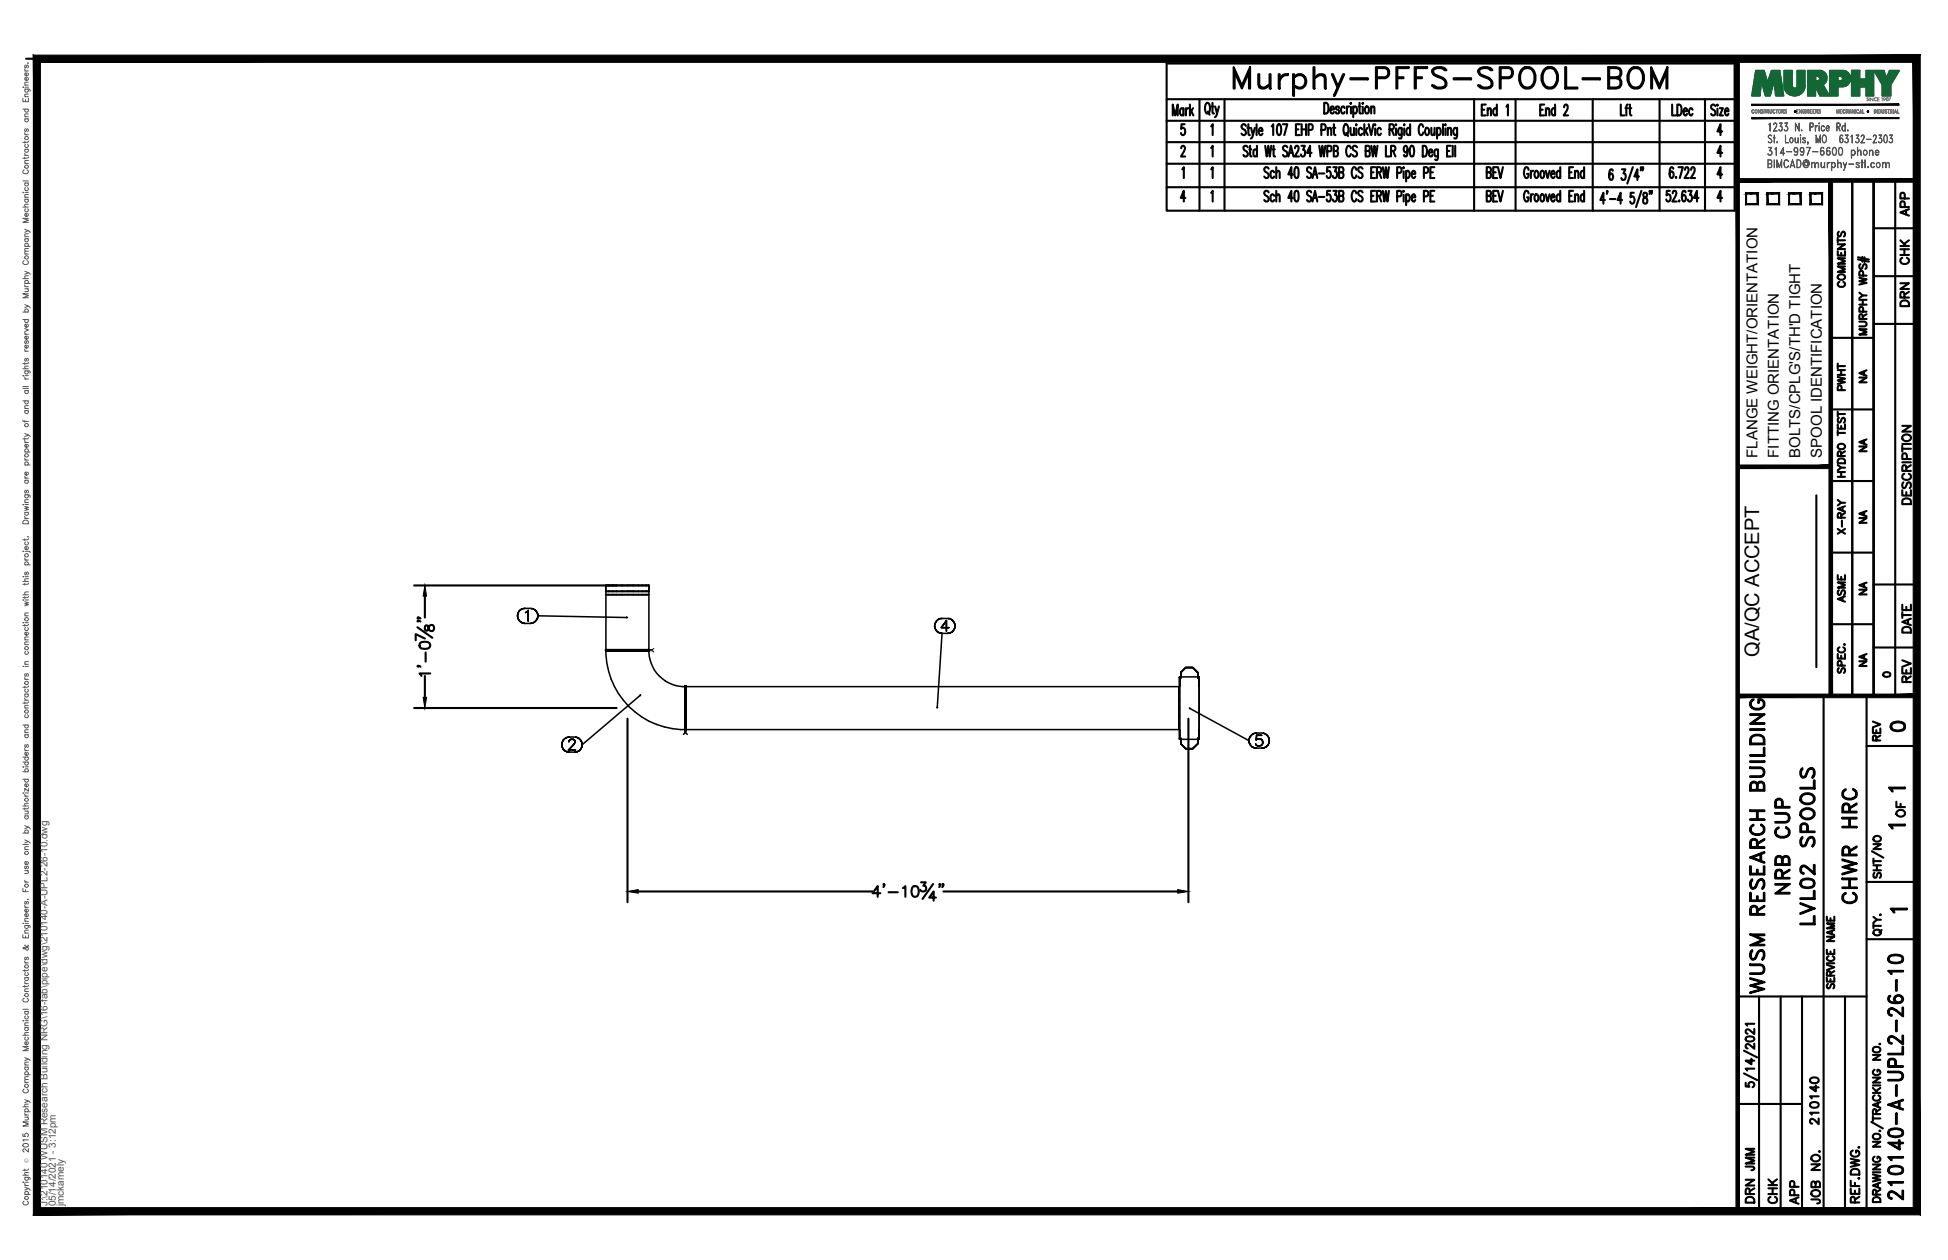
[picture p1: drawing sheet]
<svg xmlns="http://www.w3.org/2000/svg" width="432mm" height="279mm" viewBox="0 0 432 279" stroke-linecap="round" stroke-linejoin="round" font-family="sans-serif">
<defs><g id="words">
<text font-size="10.6" x="272.3" y="22.6">Murphy-PFFS-SPOOL-BOM</text>
<g font-size="6.6">
<text x="397.6" y="199.3" transform="rotate(-90 397.6 199.3)">NRB CUP</text>
<text x="412.4" y="201.4" transform="rotate(-90 412.4 201.4)">CHWR HRC</text>
<text x="403.2" y="206" transform="rotate(-90 403.2 206)">LVL02 SPOOLS</text>
<text x="391.9" y="221.5" transform="rotate(-90 391.9 221.5)">WUSM RESEARCH BUILDING</text>
<text x="422.6" y="267.1" transform="rotate(-90 422.6 267.1)">210140-A-UPL2-26-10</text>
</g>
<g font-size="5.3">
<text x="417.7" y="163.3">0</text>
<text x="389.8" y="260.7" transform="rotate(-90 389.8 260.7)">JMM</text>
<text x="389.8" y="267.8" transform="rotate(-90 389.8 267.8)">DRN</text>
<text x="399.7" y="268.1" transform="rotate(-90 399.7 268.1)">APP</text>
</g>
<g font-size="4.9">
<text x="424" y="49" transform="rotate(-90 424 49)">APP</text>
<text x="424" y="59.6" transform="rotate(-90 424 59.6)">CHK</text>
<text x="409.9" y="64.9" transform="rotate(-90 409.9 64.9)">COMMENTS</text>
<text x="424" y="69.1" transform="rotate(-90 424 69.1)">DRN</text>
<text x="409.9" y="87.8" transform="rotate(-90 409.9 87.8)">PWHT</text>
<text x="424.4" y="112.9" transform="rotate(-90 424.4 112.9)">DESCRIPTION</text>
<text x="409.9" y="119.6" transform="rotate(-90 409.9 119.6)">X-RAY</text>
<text x="409.9" y="134.8" transform="rotate(-90 409.9 134.8)">ASME</text>
<text x="424.4" y="141.5" transform="rotate(-90 424.4 141.5)">DATE</text>
<text x="424.4" y="152.4" transform="rotate(-90 424.4 152.4)">REV</text>
<text x="417.7" y="165.5" transform="rotate(-90 417.7 165.5)">REV</text>
<text x="423" y="182.4" transform="rotate(-90 423 182.4)">OF</text>
<text x="403.9" y="250.5" transform="rotate(-90 403.9 250.5)">210140</text>
<text x="394.8" y="268.1" transform="rotate(-90 394.8 268.1)">CHK</text>
<text x="404.3" y="268.1" transform="rotate(-90 404.3 268.1)">JOB NO.</text>
</g>
<g font-size="4.4">
<text x="414.5" y="86.1" transform="rotate(-90 414.5 86.1)">NA</text>
<text x="414.5" y="101.2" transform="rotate(-90 414.5 101.2)">NA</text>
<text x="414.5" y="117.1" transform="rotate(-90 414.5 117.1)">NA</text>
<text x="414.5" y="133" transform="rotate(-90 414.5 133)">NA</text>
<text x="389.9" y="145.7" transform="rotate(-90 389.9 145.7)">QA/QC ACCEPT</text>
<text x="414.5" y="148.9" transform="rotate(-90 414.5 148.9)">NA</text>
</g>
<text font-size="4" x="416.3" y="151.3">0</text>
<g font-size="3.5">
<text x="417.3" y="176.7">1</text>
<text x="417.3" y="184.9">1</text>
<text x="417.7" y="203.6">1</text>
</g>
<g font-size="3.3">
<text x="389.5" y="101.5" transform="rotate(-90 389.5 101.5)">FLANGE WEIGHT/ORIENTATION</text>
<text x="394.3" y="101.5" transform="rotate(-90 394.3 101.5)">FITTING ORIENTATION</text>
<text x="399.1" y="101.5" transform="rotate(-90 399.1 101.5)">BOLTS/CPLG'S/TH'D TIGHT</text>
<text x="403.8" y="101.5" transform="rotate(-90 403.8 101.5)">SPOOL IDENTIFICATION</text>
</g>
<g font-size="2.2" fill="#545454">
<text x="10.5" y="267.5" transform="rotate(-90 10.5 267.5)">J:\210140 WUSM Research Building NRG\16-fab\pipe\dwg\210140-A-UPL2-26-10.dwg</text>
<text x="12.4" y="267.5" transform="rotate(-90 12.4 267.5)">05/14/2021 - 3:12pm</text>
<text x="14.1" y="267.4" transform="rotate(-90 14.1 267.4)">jmckamely</text>
</g>
<text font-size="1.3" fill="#545454" x="6.3" y="257.9" transform="rotate(-90 6.3 257.9)">Ó</text>
</g></defs>
<!-- layer: HP-CWR-PIPE -->
<g fill="none" stroke="#000" stroke-width=".34">
<path d="M114.7 136.6l.1 .5-.1-.5M114.8 136l-.1 .6 .1-.6M114.8 137.1l.2 .4-.2-.4M115 135.6l-.2 .4 .2-.4M115 137.5l.4 .4-.4-.4M115.4 135.2l-.4 .4 .4-.4M115.4 137.9l.5 .3-.5-.3M115.9 135l-.5 .2 .5-.2M115.9 138.2h.5h-.5M116.4 134.9l-.5 .1 .5-.1M116.4 138.2h1.1M116.4 134.9h1.1"/>
<path d="M116.5 135.8l.2-.1-.2 .1M116.7 135.7l.4-.3-.4 .3M117.1 135.4v2.3v-2.3M117.5 138.2h.6h-.6M118.1 135l-.6-.1 .6 .1M118.1 138.2l.4-.3-.4 .3M118.5 135.2l-.4-.2 .4 .2M118.5 137.9l.4-.4-.4 .4M118.9 135.6l-.4-.4 .4 .4M118.9 137.5l.3-.4-.3 .4M119.2 136l-.3-.4 .3 .4M119.2 137.1v-.5v.5"/>
<path d="M119.2 136.6v-.6v.6M119.2 136.6l19.7 .3M134.3 129.8h9.6h-.2h.2v1.3h-9.6M134.3 129.8h9.5v14.2h-9.5zM134.3 129.8h.1h-.1v1.3h.1h-.1M134.5 131.9h-.2h.2M134.5 129.8h.4M134.5 131.1h.4M134.9 131.9h-.4h.4M135.7 131.9h-.8h.8M136.7 131.9h-1h1M136.7 129.8h1.2"/>
<path d="M136.7 131.1h1.2M137.9 131.9h-1.2h1.2M138.9 136.9h.2zM139.1 131.9h-1.2h1.2M140.3 129.8h-1.2h1.2M140.3 131.1h-1.2h1.2M140.3 131.9h-1.2h1.2M141.5 131.9h-1.2h1.2M141.5 129.8h.9M141.5 131.1h.9M142.4 131.9h-.9h.9M142.5 129.8h.7"/>
<path d="M142.5 131.1h.7M143.2 131.9h-.8h.8M143.2 129.8h.5M143.2 131.1h.5M143.7 131.9h-.5h.5M143.8 131.9h-.1h.1M207.2 138.8v.5v-.5M207.2 138.3v.5v-.5M207.2 139.3l.3 .5-.3-.5M207.5 137.8l-.3 .5 .3-.5M207.5 139.8l.3 .4-.3-.4M207.8 137.4l-.3 .4 .3-.4"/>
<path d="M208.3 137.2l-.5 .2 .5-.2M208.6 139.2h1.7h-1.7M208.8 137.1l-.5 .1 .5-.1M208.8 137.1h1.2M209.8 137.6l-1.2 1.6 1.2-1.6M209.8 137.6v2.4v-2.4M210.6 137.2l-.6-.1 .6 .1M211 137.4l-.4-.2 .4 .2M211.4 137.8l-.4-.4 .4 .4M211.4 139.8l.2-.5-.2 .5M211.6 138.3l-.2-.5 .2 .5M211.6 139.3l.1-.5-.1 .5"/>
<path d="M211.7 138.8l-.1-.5 .1 .5M134.3 144.3h.6h-.6a17.4 17.4 0 0 0 17.5 17.5v-9.5a7.9 7.9 0 0 1-8-8h-.1h.1M134.9 144.3h.8h-.8M135.7 144.3h1h-1M136.7 144.3h1.2h-1.2M137.9 144.3h1.2h-1.2M139.1 144.3h1.2h-1.2M140.3 144.3h1.2h-1.2M141.5 144.3h.9h-.9M141.8 154.2l.2-.1zM141.8 154.2l-12.7 10.9M142.4 144.3h.8h-.8"/>
<path d="M143.2 144.3h.5h-.5M151.8 159.4v1.1zM151.8 158.3v1.2zM151.8 158.3v-1.3v1.3M151.8 157v-1.2v1.2M151.8 154.6v1.2zM151.8 153.6v1zM151.8 152.8v.9zM151.8 152.3v.6zM151.8 152.1v.3zM151.8 152.3v-.2v.2v-.2h.2v.2M151.8 152.3v9.5"/>
<path d="M151.8 152.1v9.6M152 159.4v1.1zM152 158.3v1.2zM152 158.3v-1.3v1.3M152 157v-1.2v1.2M152 154.6v1.2zM152 153.6v1zM152 152.8v.9zM152 152.3v.6zM152 152.1v.3zM152 152.1v.2M152 152.3v9.4"/>
<path d="M207.8 156.8v.2zM207.8 140.2l.5 .2-.5-.2M208.3 140.4h.5h-.5M210 140.4h.6h-.6M210 140.4h-1.2l-1 16.4M210.6 140.4l.4-.2-.4 .2M211 140.2l.4-.4-.4 .4M261.4 159.4v-1.1v1.1M261.4 158.3v-1.3v1.3M261.4 157v-1.2v1.2M261.4 155.8v-1.2v1.2M261.4 154.6v-.9v.9"/>
<path d="M261.4 153.7v-.8v.8M261.4 152.9v-.5v.5M261.4 152.4v-.1v.1M261.5 152.3h-109.5v9.5h109.5M261.5 150.1v13.6M261.7 150.4v-1.3v1.3M261.7 150.4v-1.3l1.1-1.1h1.6l1.1 1.1v1.3M262.8 148l-1.1 1.1 1.1-1.1M263.6 157l.2 .1zM263.8 157.1l13 7.1M264.4 148h-1.6h1.6M265.5 149.1l-1.1-1.1h-1.6l-1.1 1.1v1.3"/>
<path d="M265.5 149.1l-1.1-1.1 1.1 1.1M265.5 150.4v-1.3v1.3M265.5 149.1v1.3M265.8 150.1v13.8M124.5 165.1l.1 .5-.1-.5M124.6 164.6l-.1 .5 .1-.5M124.6 165.6l.2 .5-.2-.5M124.8 164.2l-.2 .4 .2-.4M124.8 166.1l.4 .4-.4-.4M125.2 163.8l-.4 .4 .4-.4M125.2 166.5l.5 .2-.5-.2M125.7 163.5l-.5 .3 .5-.3"/>
<path d="M125.7 166.7l.5 .1-.5-.1M126 166.3h1.6h-1.6M126.1 164.5v-.1v.1M126.1 164.4l.1-.2-.1 .2M126.2 163.4l-.5 .1 .5-.1M126.2 166.8h1.2M126.2 163.4h1.2M126.2 164.2l.2-.2-.2 .2M126.4 164l.2-.1-.2 .1M126.6 163.9h.4h-.4M127 163.9l.2 .1-.2-.1M127.1 165.2l-1.1 1.1 1.1-1.1"/>
<path d="M127.2 164l.2 .2-.2-.2M127.4 164.8l-.3 .4 .3-.4M127.4 164.2l.1 .2-.1-.2M127.4 166.8l.5-.1-.5 .1M127.5 164.6l-.1 .2 .1-.2M127.5 164.4v.2v-.2M127.9 163.5l-.5-.1 .5 .1M127.9 166.7l.5-.2-.5 .2M128.4 163.8l-.5-.3 .5 .3M128.4 166.5l.3-.4-.3 .4M128.7 164.2l-.3-.4 .3 .4M128.7 166.1l.3-.5-.3 .5"/>
<path d="M129 164.6l-.3-.4 .3 .4M129 165.6l.1-.5-.1 .5M129.1 165.1l-.1-.5 .1 .5M151.8 161.8v.1v-.3v.3M151.8 161.1v.6zM151.8 160.4v.9zM151.8 161.7v.2h.2v-.2M151.8 161.8v.8l-.3 .2M152 161.8v-.2v.3M152 161.1v.6zM152 160.4v.9zM152 161.8v.8l.3 .2"/>
<path d="M261.4 161.8v-.2v.2M261.4 161.6v-.5v.5M261.4 161.1v-.7v.7M261.4 160.4v-1v1M261.5 161.9v2zM261.5 163.7v.2h4.3v-13.8h-4.3v13.8M261.7 163.7v1.2v-1.2M261.7 164.9l1.1 1.1-1.1-1.1M261.7 163.7v1.2l1.1 1.1h1.6l1.1-1.1v-1.2M261.7 163.7v1.2M262.8 166h1.6h-1.6M264.4 166l1.1-1.1-1.1 1.1"/>
<path d="M265.5 163.7v1.2l-1.1 1.1h-1.6l-1.1-1.1M265.5 163.7v1.2v-1.2M276.8 164.2l.1 .5-.1-.5M276.9 163.7l-.1 .5 .1-.5M276.9 164.7l.3 .5-.3-.5M277.2 163.3l-.3 .4 .3-.4M277.2 165.2l.3 .4-.3-.4M277.5 162.9l-.3 .4 .3-.4M277.5 165.6l.5 .2-.5-.2M278 162.6l-.5 .3 .5-.3M278 165.8l.5 .1-.5-.1M278.5 165.2l-.2-.2 .2 .2"/>
<path d="M278.5 164.1v-.2v.2M278.5 162.5l-.5 .1 .5-.1M278.5 163.1v1v-1M278.5 165.3v-.1v.1M278.5 163.9l.4-.1-.4 .1M278.5 165.9h1.2M278.5 162.5h1.2M278.9 165.4l-.4-.1 .4 .1M278.9 163.8h.3h-.3M279.2 165.4h-.3h.3M279.2 163.8l.4 .1-.4-.1M279.6 165.3l-.4 .1 .4-.1"/>
<path d="M279.6 163.9l.2 .3-.2-.3M279.7 163.1h-1.2h1.2M279.7 165.9l.5-.1-.5 .1M279.8 165.1l-.2 .2 .2-.2M279.8 164.2l.1 .3-.1-.3M279.9 164.5l-.1 .6zM280.2 162.6l-.5-.1 .5 .1M280.2 165.8l.5-.2-.5 .2M280.7 162.9l-.5-.3 .5 .3M280.7 165.6l.4-.4-.4 .4M281.1 163.3l-.4-.4 .4 .4M281.1 165.2l.2-.5-.2 .5"/>
<path d="M281.3 163.7l-.2-.4 .2 .4M281.3 164.7l.1-.5-.1 .5M281.4 164.2l-.1-.5 .1 .5"/>
</g>
<g fill="#000">
<circle cx="134.9" cy="131.1" r=".17"/>
<circle cx="134.9" cy="129.8" r=".17"/>
<circle cx="135.7" cy="129.8" r=".17"/>
<circle cx="135.7" cy="131.1" r=".17"/>
<circle cx="137.9" cy="131.1" r=".17"/>
<circle cx="137.9" cy="129.8" r=".17"/>
<circle cx="140.3" cy="129.8" r=".17"/>
<circle cx="140.3" cy="131.1" r=".17"/>
</g>
<g fill="none" stroke="#000" stroke-width=".22">
<path d="M134.2 144h.2h-.2h.1h-.1h.1h-.1v.3h.2h-.2M134.3 144h4.8M134.4 144.3h4.7zM134.4 144h.5zM134.9 144h.7zM135.6 144h1zM136.6 144h1.2zM137.8 144.3h1.3M137.8 144h1.3zM139.1 144.3h.1M139.1 144h4.7M139.1 144.3h5.5l.3 .3"/>
<path d="M140.4 144.3h-1.3h4.7h-.5M141.5 144h-1.1h1.1M142.6 144h-1.1h1.1M143.3 144h-.7h.7M143.8 144h-.5h.5M144 144h-.2h.2h-.2h.2h-.2h.2v.3h-.2h.2M144.9 143.8l-.3 .2h-.8"/>
</g>
<!-- layer: PS-BDR -->
<g fill="#000" stroke="#000" stroke-width=".22">
<path d="M388.3 26.1v.2l32.6-.2zM388.3 26.3l32.6-.2v.2z"/>
<path d="M388.3 23.1v.3l32.6-.3zM388.3 23.4l32.6-.3v.3z"/>
<path d="M7.4 12.2v257.2l1.6-1.6zM7.4 12.2l1.6 1.6v254zM7.4 12.2l1.6 1.6 416.6-1.6zM9 13.8l416.6-1.6-1.5 1.6zM425.6 12.2l-1.5 1.6 1.5 255.6zM424.1 13.8l1.5 255.6-1.5-1.6zM7.4 269.4h418.2l-1.5-1.6zM9 267.8h415.1l-416.7 1.6z"/>
</g>
<!-- layer: PS-BDR-T -->
<g fill="none" stroke="#000" stroke-width=".47">
<path d="M415.3 40v114.3h-4.7v-114.2v114.2h-4.8v-114.2M387 42.9h2.6v2.4h-2.6zM391.8 42.9h2.6v2.4h-2.6zM396.6 42.9h2.5v2.4h-2.5zM401.3 42.9h2.6v2.4h-2.6zM411.8 57.5l2.5 .5M411.8 57.1l2.5 .5M412.4 58.6a.59 .59 0 0 0-.3 .5 .59 .59 0 0 0 .4 .5l.3-.1 .3-.8 .4-.1a.64 .64 0 0 1 0 1M412.8 57v1M413.3 57.1v1M405.8 74.9h9.5M412.1 71.3l1.4 .1a.52 .52 0 0 1 .2 .6 .52 .52 0 0 1-.4 .4h-1.2"/>
<path d="M412.1 61.6l1.7 .4-1.7 .3 1.7 .4-1.7 .4M412.1 67.5h1.7M412.1 66.5h1.7M412.1 64.9l.8 .6M412.9 70.7l-.1-.9-.4-.1-.3 .3v.7h1.7M412.9 66.5v1M413 69.1l-.1-.9-.5-.1-.3 .3v.7h1.7M413 61.1l-.1-.9-.5-.1-.3 .3v.7h1.7M413.8 73h-1.7l1.7 .6-1.7 .6h1.7M413.8 65.5h-.9l-.8 .6M413.8 69.7l-.9 .5M405.8 90.8h9.5"/>
<path d="M407.4 94.1v1h1.6v-1M407.4 96h1.6M407.4 91.3v1.1M407.4 95.4v1.1M407.4 91.8h1.6M407.4 98.7a.79 .79 0 0 1 1-.3 .79 .79 0 0 1 .5 .9 .78 .78 0 0 1-1 .3 .78 .78 0 0 1-.5-.9zM407.6 92.7a.59 .59 0 0 0-.3 .5 .59 .59 0 0 0 .4 .5l.3-.1 .3-.8 .4-.1a.65 .65 0 0 1 0 1M408.1 94.5v.6M402.6 109.8v38.1M405.8 106.7h9.5M407.4 105.7h1.6M407.4 104.7h1.6"/>
<path d="M407.4 103.1l.7 .6M407.4 102a.9 .9 0 0 1 1.6 .2v.5h-1.6zM408.1 101.1l-.1-.9-.3-.1-.3 .3v.7h1.6M408.1 104.7v1M409 103.7h-.9l-.7 .6M409 100.1l-.9 .5M405.8 122.5h9.5M405.8 138.4h9.5M407.4 145v1h1.6v-1M407.6 148.2a.59 .59 0 0 0-.3 .5 .59 .59 0 0 0 .4 .5l.3-.2 .3-.7 .4-.1a.65 .65 0 0 1 0 1M407.7 143.5a.59 .59 0 0 0-.3 .7 .59 .59 0 0 0 .6 .5h.4a.59 .59 0 0 0 .6-.5 .59 .59 0 0 0-.4-.7M408.1 145.4v.6"/>
<path d="M408.2 147.6l-.1-.9-.4-.2-.3 .4v.7h1.6M408.8 142.9h.2z"/>
</g>
<!-- layer: PS-DIM -->
<path d="M5.8 13h419" fill="none" stroke="#000" stroke-width=".47"/>
<!-- layer: 0 -->
<g fill="none" stroke="#000" stroke-width=".47">
<path d="M415.3 40v114.3M420.1 40v114.3M415.3 50.6h9.5M415.3 61.2h9.5M415.3 71.8h9.5M415.3 129.6h9.5M415.3 143.6h9.5M386.6 238l2.9 1.5M386.6 233l2.9 1.5M387 230l.8-.2a.85 .85 0 0 1 1.1 .6 1.14 1.14 0 0 1-1.9 0zM388.2 234.8v1.2l-1.2-.8h1.9M388.9 237h-1.9l.3 .4"/>
<path d="M388.9 231.4v1.2l-1-.8-.6-.3-.3 .2v.5l.4 .3M388.9 228.2v1.1l-1-.8-.6-.3-.3 .2v.5l.4 .3M388.9 227h-1.9l.3 .4M387 240.1v.8l.8 .1a.62 .62 0 0 1 0-.9 .62 .62 0 0 1 .9 .1 .62 .62 0 0 1-.2 .9"/>
</g>
<g fill="#000" stroke="#000" stroke-width=".22">
<path d="M384.8 13l.8 255.6v-255.6zM384.8 13l.8 255.6h-.8z"/>
<path d="M385.2 39.6v.8l39.6-.8zM385.2 40.4l39.6-.8v.8z"/>
<path d="M424.5 40l.8 114.3v-114.3zM424.5 40l.8 114.3h-.8z"/>
<path d="M385.2 153.9v.8l39.6-.8zM385.2 154.7l39.6-.8v.8z"/>
</g>
<!-- layer: PS-LOGO -->
<g fill="none" stroke="#545454" stroke-width=".22">
<path d="M5.1 19.3h.1zM5.5 19.8h.9l.2 .1v.4M5.5 15.3v.3l.3 .1M5.5 18.9h.8M5.5 15.7h.8M5.5 19.3h.8M5.7 19.8a.38 .38 0 0 0-.1 .5 .38 .38 0 0 0 .6 0 .38 .38 0 0 0-.1-.5M5.7 14.4l-.2 .3v.3h.3l.1-.4 .2-.2 .2 .3-.2 .4M6.1 17.2a.38 .38 0 0 1 .1 .5 .38 .38 0 0 1-.6 0 .38 .38 0 0 1 .1-.5h.1v.7M6.1 16.2a.38 .38 0 0 1 .1 .5 .38 .38 0 0 1-.6 0 .38 .38 0 0 1 .1-.5h.1v.6M6.2 13.9v.1zM6.3 18.2l-.8 .1v.3l.2 .3"/>
<path d="M5.1 21.8v.7h1.2v-.7M5.1 24.2h1.2M5.4 37.7a.43 .43 0 0 0-.3 .5 .43 .43 0 0 0 .4 .3h.3a.43 .43 0 0 0 .5-.3 .43 .43 0 0 0-.3-.5M5.5 34v.3l.3 .1M5.5 29.4v.3l.3 .2M5.5 31.3v.4M5.5 34.8v.4M5.5 36.2h.8M5.5 34.4h.8M5.5 33.1h.8M5.5 29.9h.8M5.5 26.4h.8"/>
<path d="M5.5 25.9h.8M5.5 21.4h.8M5.7 33.1a.38 .38 0 0 0-.1 .5 .38 .38 0 0 0 .6 0 .38 .38 0 0 0-.1-.5M5.7 32a.4 .4 0 0 0-.1 .6 .4 .4 0 0 0 .6 0 .4 .4 0 0 0-.1-.6M5.7 28.6l-.2 .2v.3h.3l.1-.4 .2-.1 .2 .2-.2 .4M5.7 26.4a.38 .38 0 0 0-.1 .5 .38 .38 0 0 0 .6 0 .38 .38 0 0 0-.1-.5M5.7 24.2a.38 .38 0 0 0-.1 .6 .38 .38 0 0 0 .6 0 .38 .38 0 0 0-.1-.6M5.7 22.1v.4M6.3 35.6h-.8v.3l.2 .3M6.3 34.8l-.3 .3h-.9M6.3 31.3l-.3 .3h-.9M6.3 25.3h-.8v.3l.2 .3"/>
<path d="M6.3 20.9h-.8v.3l.2 .2M391.9 34.2l.2 .2M392 36.3l.6-.1v-.6l-.6-.1v1.6l.6-.1v-.6h-.6M392.1 30a.44 .44 0 0 1 .7 .2 .38 .38 0 0 0-.6-.2 .38 .38 0 0 0-.1 .5l.4 .3a.46 .46 0 0 1 .2 .7 .46 .46 0 0 1-.7-.1 .41 .41 0 0 0 .6 .1 .41 .41 0 0 0 0-.6l-.6-.4zM392.3 33.3a.53 .53 0 0 1 .5 .8 .53 .53 0 0 1-.9 0 .47 .47 0 0 0 .7 .2l.2-.3M392.4 27.2l-.1 1.9v-1.7l-.2 .2zM392.4 36.3l.3 .1v.6l-.8 .2v-1.8l.8 .2v.6l-.3 .2M392.5 33.4a.51 .51 0 0 1 .3 .5 .51 .51 0 0 1-.3 .5M392.7 32.8l-.7-.1h.8l-.5 .7M392.7 32.7l-.5 .7 .4 .1 .2 .3M393.1 30.5l.4 .1zM393.1 29l.8 .1h-.8l.7-1.3-.2-.5h-.2l-.3 .4 .1-.3a.39 .39 0 0 1 .6 0 .39 .39 0 0 1 0 .5l-.7 1.2"/>
<path d="M393.3 35.4v1.8zM393.3 29.9v1.8zM393.4 33l.4-.3v1.7l-.1-1.6zM393.9 35.4l.5 1.5 .6-1.5v1.8l-.1-1.4-.5 1.4-.5-1.4v1.4zM393.9 31.4l.1 .3zM393.9 31.5l.1 .1zM394.4 28.8l.1 .2M394.7 27.9a.55 .55 0 0 1 .4 .7 .55 .55 0 0 1-.7 .4l-.1-.3 .4 .3 .3-.4M394.7 33.9l.9 .1h-1l.7-1.3v1.7v-1.5l-.6 1.1M394.8 28l.2 .5-.2 .5M395 27.3l-.6-.1h.6l-.3 .8M395 27.2l-.4 .8 .4 .1v.3"/>
<path d="M395.5 28.8l.2 .2M395.7 35.5a.47 .47 0 0 1 .7 .3l-.3-.3h-.3a1.08 1.08 0 0 0 0 1.6h.3l.3-.3a.44 .44 0 0 1-.4 .4 .44 .44 0 0 1-.5-.4l-.1-.7zM395.8 29.9v1.7l.7 .1h-.7zM395.8 27.9a.55 .55 0 0 1 .5 .7 .55 .55 0 0 1-.7 .4l-.1-.3 .4 .3 .4-.4M396 28l.3 .5-.3 .5M396 33.6l1.2 .1zM396.2 27.3l-.6-.1h.7l-.5 .8M396.2 27.2l-.4 .8 .3 .1 .2 .3M396.9 30.6a.57 .57 0 0 1 .7 .4 .57 .57 0 0 1-.4 .7l-.3-.1-.2-.4zM396.9 36.8h.8M397 30.6a.52 .52 0 0 1 .4 .5 .52 .52 0 0 1-.4 .5l-.2-.4zM397 36.7h.7"/>
<path d="M397.3 35.4l.6 1.8-.6-1.5-.5 1.5zM397.7 33.3l.3 .4 .3-.1 .2-.3M397.7 33.1l.3-.3h.3l.2 .3M397.8 34.3h.5M397.9 30.5l.1 1 .3 .1 .3-.2-.3 .3-.3-.1-.1-.2zM398 27.2l.8 1.6v-1.6v1.9l-.8-1.6v1.6zM398 32.8l-.3 .4 .3 .5M398.2 32.8a1.22 1.22 0 0 1 .1 1.6M398.3 35.4h.5a1.05 1.05 0 0 1 0 1.8h-.5zM398.3 35.5a.84 .84 0 0 1 .9 .5 .84 .84 0 0 1-.2 .9l-.7 .2zM398.5 33.5l-.2 .2a.49 .49 0 0 1-.6-.2 .49 .49 0 0 1 .1-.6 .49 .49 0 0 1 .7 0v.4a.81 .81 0 0 1-.5 1.1l-.3-.2 .1 .2M398.5 33.3l-.3 .4"/>
<path d="M398.6 30.5v1.2zM399 30l.1-.1v.3zM399.1 33.3l.3 .4 .3-.1 .1-.3M399.1 33.1l.3-.3h.3l.1 .3M399.1 30h.1M399.1 30.5v1.2zM399.1 34.3h.6M399.4 28.8v.3l-.1-.1zM399.4 28.9h.1M399.4 32.8a.51 .51 0 0 0-.3 .4 .51 .51 0 0 0 .3 .5M399.5 32.8a1.22 1.22 0 0 1 .1 1.6M399.6 31.5h.6"/>
<path d="M399.6 30.8l.6 .6-.2 .3-.4-.1v-.2l.1 .2M399.6 30.7h.6M399.7 30.6v.3M399.8 33.5l-.1 .2a.5 .5 0 0 1-.7-.5 .5 .5 0 0 1 .7-.4l.2 .5a.83 .83 0 0 1-.5 1.1l-.3-.2 .1 .2M399.8 33.3l-.3 .4M399.9 35.6a.74 .74 0 0 1 1 .2 .74 .74 0 0 1-.1 1l-.1-1 .1 .9a.68 .68 0 0 0-.3-1.2 .68 .68 0 0 0-.8 .9 .66 .66 0 0 0 .4 .7 .66 .66 0 0 0 .7-.2 .7 .7 0 0 1-.9 .1 .7 .7 0 0 1-.2-.8zM400 36l.2-.2 .4 .1 .1 .2-.5-.2-.2 .3 .1 .4 .4 .1 .2-.2-.1 .2-.4 .1-.2-.2zM400.1 30.6l.1 .2-.2-.3-.4 .1v.2l.6 .5M400.1 31.2v.4M400.7 31.5h.1M400.8 31.9l-.1-.5 .1 .4-.2 .2M400.8 31.7v.1"/>
<path d="M401.3 28.1l.6-.1v-.6l-.6-.1-.1 1.8v-1.9h.5l.2 .4v.4l-.2 .2h-.4M401.3 32.7l-.7 1.7 .7-1.7h-.9l.9 .1M401.6 36v1.2zM401.8 33.6l1.2 .1zM401.8 36.1h.5l.1 1.1-.2-1-.3-.1-.3 .3zM402.4 27.8v1.3zM402.5 29.9l.5 1.5 .5-1.5v1.8l-.1-1.4-.4 1.4-.4-1.4-.1 1.4zM402.6 36.1h.4l.1 1.1-.1-1-.3-.1-.3 .3zM402.6 27.9l.3-.1-.3 .2-.2 .4zM403.2 27.2l.1 .1v.2zM403.2 27.3h.1M403.2 27.8l.1 1.3z"/>
<path d="M403.5 34l.4 .4 .3-.1 .1-.3M403.5 33.8l.4-.4 .3 .1 .1 .3M403.6 36l.2 1 .3 .1 .3-.2-.3 .3-.4-.1zM403.7 32.8h.5M403.8 32.8l-.2 .2a1.17 1.17 0 0 0 .2 1.4M403.8 27.9l.4-.1 .2 .4-.2-.3a.54 .54 0 0 0-.4 .6 .54 .54 0 0 0 .4 .5l.2-.3-.2 .4h-.2l-.3-.5zM403.8 33.4l-.3 .5M404.1 33.4l.2 .5-.2 .5M404.1 30l.2-.1a.95 .95 0 0 1 .6 .9 .95 .95 0 0 1-.6 .9 1.24 1.24 0 0 1-.2-1.7zM404.1 30.1l.2-.1a.87 .87 0 0 1 .5 .8 .87 .87 0 0 1-.5 .8 1.19 1.19 0 0 1-.2-1.5zM404.2 32.8l.1 .1-.4-.2a1.42 1.42 0 0 0-.2 1.7 .49 .49 0 0 0 .6-.2 .49 .49 0 0 0-.1-.7 .49 .49 0 0 0-.7 .1M404.4 36l.1 1.2z"/>
<path d="M404.8 28.4h.6l-.2-.5a.54 .54 0 0 0-.4 .6 .54 .54 0 0 0 .4 .5l.2-.3-.2 .4a.63 .63 0 0 1-.4-.6 .63 .63 0 0 1 .4-.7l.3 .7h-.7M404.9 34l.3 .4 .3-.1 .2-.3M404.9 33.8l.3-.4 .3 .1 .2 .3M405 36l.1 1.2zM405.1 32.8h.5M405.1 32.8l-.1 .2a1.17 1.17 0 0 0 .2 1.4M405.2 33.4l-.3 .5M405.3 36.1l.3-.1-.5 .5zM405.4 33.4l.3 .5-.3 .5M405.5 32.8l.2 .1a.36 .36 0 0 0-.6-.1l-.2 .6v.8l.2 .2a.49 .49 0 0 0 .6-.2 .49 .49 0 0 0-.1-.7 .49 .49 0 0 0-.7 .1M406 36v1.8zM406.2 36.1a.53 .53 0 0 1 .7 .5 .53 .53 0 0 1-.7 .5l-.2-.2 .3 .2a.51 .51 0 0 0 .5-.5 .51 .51 0 0 0-.5-.5l-.3 .2z"/>
<path d="M406.3 32.8l.4-.1a1.13 1.13 0 0 1 0 1.7h-.1a1.28 1.28 0 0 1-.3-1.6zM406.3 34.3h.6M406.3 32.8h.6M406.4 32.8l-.2 .6 .2 1M406.8 32.8l.2 .6-.2 1M407.2 28.1l.6-.1v-.6l-.6-.1-.1 1.8v-1.9l.7 .1 .1 .7-.3 .2h-.4M407.3 35.4l.1 1.8zM407.5 28.2l.4 .9-.3-.9M407.6 36.1h.5l.1 1.1-.2-1-.3-.1-.3 .3zM407.7 32.8l.3-.1a1.13 1.13 0 0 1 0 1.7h-.1a1.28 1.28 0 0 1-.2-1.6zM407.7 34.3h.5M407.7 32.8h.5"/>
<path d="M407.8 32.8l-.2 .6 .2 1M407.8 31.3l.3 .3 .4-.3M407.8 31l.3-.3 .4 .3M408 30.1h.4M408 30l-.1 .3a1.28 1.28 0 0 0 .2 1.3M408.1 30.7l-.3 .4M408.2 32.8l.2 .6-.2 1M408.2 30.7l.3 .4-.3 .5M408.4 30l.1 .2a.33 .33 0 0 0-.5-.2l-.2 .7 .2 .9a.48 .48 0 0 0 .5-.5 .48 .48 0 0 0-.5-.4l-.2 .1M408.5 27.9l.3-.1 .2 .3-.2-.2a.54 .54 0 0 0-.5 .6 .54 .54 0 0 0 .5 .5l.2-.2-.2 .3-.5-.3zM409 27.2l.1 1.9zM409 37l-.5-1 .5 1.2"/>
<path d="M409 31.4l.1 .2M409.2 30.7l.4 .1 .1 .2M409.3 30.6a.53 .53 0 0 1 .4 .6 .53 .53 0 0 1-.7 .4v-.2a.36 .36 0 0 0 .6 .1l.1-.2M409.3 36l-.6 1.8zM409.4 30.7l.3 .4-.3 .5M409.6 28.8v.3zM409.6 28.9v.1zM409.6 30l-.6-.1h.7l-.4 .8M409.6 29.9l-.4 .8M409.8 36.4h1.1zM410.4 33.3v1.7zM410.6 33.3a.53 .53 0 0 1 .7 .6 .53 .53 0 0 1-.7 .5l-.2-.2 .3 .2a.51 .51 0 0 0 .5-.5 .51 .51 0 0 0-.5-.6l-.3 .2z"/>
<path d="M410.6 29.9l-.1 1.8v-1.6l-.2 .2zM411.3 31.4l.2 .2M411.5 37h.6M411.5 36.4l.6 .3v.2a.38 .38 0 0 1-.3 .3 .38 .38 0 0 1-.4-.3l.2 .2M411.5 36.2h.6M411.6 36.1v.3M411.6 30.6a.52 .52 0 0 1 .5 .6 .52 .52 0 0 1-.7 .4l-.1-.2a.36 .36 0 0 0 .6 .1l.2-.2M411.7 32.7l.1 1.7zM411.8 30.7l.3 .4-.1 .3-.2 .2M412 36.1l.1 .2a.38 .38 0 0 0-.3-.3 .38 .38 0 0 0-.4 .3l.7 .5M412 36.7v.4M412 33.3h.5v1.1v-.8l-.2-.3-.5 .3z"/>
<path d="M412 30l-.6-.1h.7l-.5 .8M412 29.9l-.4 .8 .3 .1 .2 .2M412.5 36l.5 .1zM412.5 31.6l.8 .1h-.8l.7-1.3-.2-.4h-.2l-.3 .3 .1-.2a.39 .39 0 0 1 .6-.1 .39 .39 0 0 1 0 .6l-.7 1.1M412.7 35.4l.1 1.8zM413.2 33.3a.54 .54 0 0 1 .7 .6 .54 .54 0 0 1-.7 .5l-.2-.5zM413.4 35.4l.1 1.8zM413.7 30.8l1 .1zM414 36.9l.2 .1-.1 .2zM414 37l.1 .1zM414.4 33.3v1.1zM414.6 33.3h.5l.1 1.1-.1-1-.3-.1-.4 .3z"/>
<path d="M414.7 36.3l.3-.3 .4 .1v.3v-.2a.46 .46 0 0 0-.7 .4 .46 .46 0 0 0 .7 .4v-.1l-.2 .3a.59 .59 0 0 1-.5-.3 .59 .59 0 0 1 0-.6zM415.2 31.6l.8 .1h-.9a1.94 1.94 0 0 0 .8-1.4l-.2-.3h-.3l-.2 .3 .1-.2 .4-.2 .2 .5-.7 1.3M415.7 33.8h.7l-.2-.5a.48 .48 0 0 0-.5 .6 .48 .48 0 0 0 .6 .4l.1-.2-.1 .3a.53 .53 0 0 1-.6-.5 .53 .53 0 0 1 .6-.6l.2 .6h-.8M416 36.3l.1-.2a.53 .53 0 0 1 .7 .5 .53 .53 0 0 1-.7 .5l-.1-.2zM416.4 31.4l.2 .2M416.7 30.6a.53 .53 0 0 1 .5 .6 .53 .53 0 0 1-.7 .4l-.2-.2 .5 .2 .3-.3M416.9 30.7l.2 .4-.2 .5M417.1 30l-.6-.1h.6l-.4 .8M417.1 29.9l-.5 .8 .4 .1 .1 .2M417.3 36l.1 1.2zM417.5 36.1h.5l.1 1.1-.1-.8-.2-.3-.4 .3zM417.7 30l.3-.1a1.32 1.32 0 0 1 0 1.8l-.3-.1-.2-.7z"/>
<path d="M417.7 31.5h.5M417.7 30.1h.5M417.8 30l-.2 .7 .2 .9M418.2 30l.1 .7-.1 .9M418.3 36.1h.4l.1 1.1-.1-1-.3-.1-.3 .3zM418.8 31.4l.2 .2M419.1 30.6a.53 .53 0 0 1 .4 .6 .53 .53 0 0 1-.7 .4v-.2a.36 .36 0 0 0 .6 .1l.1-.2M419.3 30.7l.2 .4-.2 .5M419.4 30l-.6-.1h.7l-.4 .8M419.4 29.9l-.4 .8 .4 .1 .1 .2M5.1 42.7h.1zM5.1 45.9h1.2"/>
<path d="M5.1 40.1h1.2M5.4 57.8a.43 .43 0 0 0-.3 .5 .43 .43 0 0 0 .4 .4h.3a.43 .43 0 0 0 .5-.4 .43 .43 0 0 0-.3-.5M5.5 50.8l.8 .4-.8 .3M5.5 56.3h.8M5.5 54.6h1.2M5.5 52.9h.8M5.5 52.5h.8M5.5 44.2h.8M5.5 43.8h.8M5.5 40.6h.8M5.5 42.7h.8M5.7 54.6a.38 .38 0 0 1-.1-.5 .38 .38 0 0 1 .6 0 .38 .38 0 0 1-.1 .5"/>
<path d="M5.7 52.9a.38 .38 0 0 0-.1 .6 .38 .38 0 0 0 .6 0 .38 .38 0 0 0-.1-.6M5.7 46.3a.38 .38 0 0 0-.1 .6 .38 .38 0 0 0 .6 0 .38 .38 0 0 0-.1-.6M5.7 44.2a.38 .38 0 0 0-.1 .5 .38 .38 0 0 0 .6 0 .38 .38 0 0 0-.1-.5M5.7 41.6a.38 .38 0 0 0-.1 .6 .38 .38 0 0 0 .6 0 .38 .38 0 0 0-.1-.6M5.7 40.6a.38 .38 0 0 0-.1 .5 .38 .38 0 0 0 .6 0 .38 .38 0 0 0-.1-.5M6.1 47.3a.38 .38 0 0 1 .1 .6 .38 .38 0 0 1-.6 0 .38 .38 0 0 1 .1-.6h.1v.7M6.3 55.7l-.8 .1v.2l.2 .3M6.3 55.1h-.8v.3l.2 .3M6.3 51.8l-.8 .1v.3l.2 .3M6.3 51.2l.4 .4M6.3 48.4h-1.2l1.2 .4-1.2 .5h1.2M6.3 45.3h-.8v.3l.2 .3"/>
<path d="M6.3 43.1l-.8 .1v.3l.2 .3M5.1 70.9h1.2M5.1 69.2h1.2M5.1 61.8h1.2M5.5 77.4v.3l.3 .2M5.5 73.7v.2l.3 .2M5.5 72.8l.8 .4-.8 .3M5.5 67.5l.8 .4-.8 .3M5.5 63.1v.3l.3 .2M5.5 60.1l.8 .4-.8 .3M5.5 77.9h.8M5.5 74.1h.8"/>
<path d="M5.5 64h.8M5.5 63.6h.8M5.5 62.9h1.2M5.7 79.4l-.2 .3v.3h.3l.1-.4 .2-.2 .2 .3-.2 .4M5.7 75.6l-.2 .2v.3h.3l.1-.4 .2-.1 .2 .2-.2 .4M5.7 70.9a.38 .38 0 0 0-.1 .5 .38 .38 0 0 0 .6 0 .38 .38 0 0 0-.1-.5M5.7 69.2a.38 .38 0 0 1-.1-.6 .38 .38 0 0 1 .6 0 .38 .38 0 0 1-.1 .6M5.7 62.9a.38 .38 0 0 1-.1-.6 .38 .38 0 0 1 .6 0 .38 .38 0 0 1-.1 .6M6 64l.3 .3-.1 .3-.7 .1M6.1 76.5a.38 .38 0 0 1 .1 .6 .38 .38 0 0 1-.6 0 .38 .38 0 0 1 .1-.6h.1v.7M6.1 74.5a.38 .38 0 0 1 .1 .6 .38 .38 0 0 1-.6 0 .38 .38 0 0 1 .1-.6h.1v.7M6.1 71.9a.38 .38 0 0 1 .1 .5 .38 .38 0 0 1-.6 0 .38 .38 0 0 1 .1-.5h.1v.6"/>
<path d="M6.3 67.9l.4 .4M6.3 65.1h-1.2l1.2 .5-1.2 .4h1.2M6.3 61.2h-.8v.3l.2 .3M6.3 60.5l.4 .4M5.1 93.2l.2 .3h1M5.1 83.3h.1zM5.1 88.9h1.2M5.1 86.1h1.2M5.1 85.7h1.2M5.1 81.8h1.2M5.5 97.6v.3l.3 .2M5.5 96.1l.8 .4-.8 .3"/>
<path d="M5.5 83.6v.3l.3 .2M5.5 82.2l1 .1 .1 .4M5.5 80.4v.4M5.5 93.2v.4M5.5 97.1v.4M5.5 98.1h.8M5.5 91h.8M5.5 90.6h.8M5.5 86.6h.8M5.5 84.1h.8M5.5 83.3h.8M5.7 91a.38 .38 0 0 0-.1 .6 .38 .38 0 0 0 .6 0 .38 .38 0 0 0-.1-.6"/>
<path d="M5.7 88.9a.38 .38 0 0 0-.1 .5 .38 .38 0 0 0 .6 0 .38 .38 0 0 0-.1-.5M5.7 86.6a.38 .38 0 0 0-.1 .6 .38 .38 0 0 0 .6 0 .38 .38 0 0 0-.1-.6M5.7 82.2a.38 .38 0 0 0-.1 .6 .38 .38 0 0 0 .6 0 .38 .38 0 0 0-.1-.6M6.1 98.5a.38 .38 0 0 1 .1 .6 .38 .38 0 0 1-.6 0 .38 .38 0 0 1 .1-.6h.1v.7M6.3 97.1l-.3 .2h-.9M6.3 96.5l.4 .3M6.3 89.9l-.8 .1v.3l.2 .3M6.3 81.2h-.8v.3l.2 .3M6.3 80.4l-.3 .2h-.9M5.1 111.9h.1zM5.2 115.6a.69 .69 0 0 1 1.1 .1v.4h-1.2zM5.5 114.5v.3l.3 .2"/>
<path d="M5.5 112.3l.8 .2-.8 .2 .8 .3-.8 .2M5.5 109.7h.9l.2 .1v.5M5.5 105.6v.3l.3 .1M5.5 101.6v.2l.3 .2M5.5 119.5v.4M5.5 115h.8M5.5 113.6h.8M5.5 111.4h.8M5.5 106.5h.8M5.5 106h.8M5.5 103.1h1.2M5.5 102h.8"/>
<path d="M5.5 100.2h1.2M5.5 111.9h.8M5.7 113.6a.38 .38 0 0 0-.1 .6 .38 .38 0 0 0 .6 0 .38 .38 0 0 0-.1-.6M5.7 109.7a.4 .4 0 0 0-.1 .6 .4 .4 0 0 0 .6 0 .4 .4 0 0 0-.1-.6M5.7 108.7l-.2 .3v.3h.3l.1-.4 .2-.2 .2 .3-.2 .3M5.7 106.5a.38 .38 0 0 0-.1 .6 .38 .38 0 0 0 .6 0 .38 .38 0 0 0-.1-.6M5.7 103.1a.38 .38 0 0 1-.1-.5 .38 .38 0 0 1 .6 0 .38 .38 0 0 1-.1 .5M5.7 100.2a.4 .4 0 0 1-.1-.6 .4 .4 0 0 1 .6 0 .4 .4 0 0 1-.1 .6M6.1 104.7a.38 .38 0 0 1 .1 .5 .38 .38 0 0 1-.6 0 .38 .38 0 0 1 .1-.5h.1v.7M6.2 119h.1M6.3 119.4l-.3 .3h-.9M6.3 110.8l-.8 .1v.3l.2 .2"/>
<path d="M5.1 138.1h.1zM5.1 133h.1zM5.1 127.9h.1zM5.1 122.2h.1zM5.1 131.9h1.2M5.1 128.9h1.2M5.5 133.4l.8 .3-.8 .2 .8 .2-.8 .3M5.5 123.7v.3l.3 .2M5.5 129.4v.3M5.5 132.3v.4M5.5 138.5v.4M5.5 136.6h.8"/>
<path d="M5.5 125.3h1.2M5.5 124.2h.8M5.5 122.2h1l.2 .3M5.5 138.1h.8M5.5 133h.8M5.5 127.9h.8M5.7 139.2a.38 .38 0 0 0-.1 .5 .38 .38 0 0 0 .6 0 .38 .38 0 0 0-.1-.5M5.7 126.9l-.2 .2v.3h.3l.1-.4 .2-.1 .2 .2-.2 .4M5.7 125.3a.38 .38 0 0 1-.1-.6 .38 .38 0 0 1 .6 0 .38 .38 0 0 1-.1 .6M5.7 120.2a.38 .38 0 0 0-.1 .5 .38 .38 0 0 0 .6 0 .38 .38 0 0 0-.1-.5M6.1 121.2a.38 .38 0 0 1 .1 .5 .38 .38 0 0 1-.6 0 .38 .38 0 0 1 .1-.5h.1v.7M6.3 138.4l-.3 .3h-.9"/>
<path d="M6.3 135.9l-.8 .1v.3l.2 .3M6.3 132.2l-.3 .3h-.9M6.3 131.3h-.8v.3l.2 .3M6.3 129.3l-.3 .3h-.9M6.3 128.3l-.8 .1v.3l.2 .2M5.1 147.8h.1zM5.5 154.8v.3l.3 .2M5.5 150.2v.3l.3 .2M5.5 152.1v.5M5.5 155.6v.5M5.5 157h.8M5.5 155.3h.8"/>
<path d="M5.5 153.9h.8M5.5 150.7h.8M5.5 147.3h.8M5.5 142.9h.8M5.5 141.9h.8M5.5 147.8h.8M5.7 158.5a.38 .38 0 0 0-.1 .5 .38 .38 0 0 0 .6 0 .38 .38 0 0 0-.1-.5M5.7 153.9a.38 .38 0 0 0-.1 .6 .38 .38 0 0 0 .6 0 .38 .38 0 0 0-.1-.6M5.7 152.8a.38 .38 0 0 0-.1 .6 .38 .38 0 0 0 .6 0 .38 .38 0 0 0-.1-.6M5.7 149.4l-.2 .2v.3h.3l.1-.4 .2-.1 .2 .2-.2 .4M5.7 144.4a.38 .38 0 0 0-.1 .6 .38 .38 0 0 0 .6 0 .38 .38 0 0 0-.1-.6M6.1 140.2a.38 .38 0 0 1 .1 .6 .38 .38 0 0 1-.6 0 .38 .38 0 0 1 .1-.6h.1v.7"/>
<path d="M6.3 156.4h-.8v.3l.2 .3M6.3 155.6l-.3 .3h-.9M6.3 152.1l-.3 .3h-.9M6.3 146.7l-.8 .1v.3l.2 .2M6.3 142.4h-.8v.3l.2 .2M6.3 141.3h-.8v.3l.2 .3M5.1 175.8h.1zM5.1 170h.1zM5.1 178.7h1.2M5.1 172.8h1.2M5.1 171.1h1.2M5.1 169h1.2"/>
<path d="M5.1 167.9h1.2M5.1 160.8h1.2M5.5 176.1v.3l.3 .2M5.5 166v.3l.3 .1M5.5 179.1v.4M5.5 179.9h.8M5.5 176.6h.8M5.5 166.4h.8M5.5 162.9h.8M5.5 162.5h.8M5.5 175.8h.8M5.5 170h.8"/>
<path d="M5.7 172.8a.38 .38 0 0 0-.1 .5 .38 .38 0 0 0 .6 0 .38 .38 0 0 0-.1-.5M5.7 171.1a.38 .38 0 0 1-.1-.5 .38 .38 0 0 1 .6 0 .38 .38 0 0 1-.1 .5M5.7 169a.38 .38 0 0 0-.1 .5 .38 .38 0 0 0 .6 0 .38 .38 0 0 0-.1-.5M5.7 167.9a.4 .4 0 0 0-.1 .6 .4 .4 0 0 0 .6 0 .4 .4 0 0 0-.1-.6M5.7 165.1l-.2 .2v.4h.3l.1-.4 .2-.2 .2 .2-.2 .5M5.7 162.9a.38 .38 0 0 0-.1 .6 .38 .38 0 0 0 .6 0 .38 .38 0 0 0-.1-.6M5.7 160.8a.38 .38 0 0 0-.1 .5 .38 .38 0 0 0 .6 0 .38 .38 0 0 0-.1-.5M6 179.9l.3 .4-.3 .2h-.5M6.1 173.8a.38 .38 0 0 1 .1 .6 .38 .38 0 0 1-.6 0 .38 .38 0 0 1 .1-.6h.1v.7M6.1 166.8a.38 .38 0 0 1 .1 .6 .38 .38 0 0 1-.6 0 .38 .38 0 0 1 .1-.6h.1v.7M6.3 179.1l-.3 .3h-.9M6.3 178.1l-.8 .1v.3l.2 .2"/>
<path d="M6.3 174.8v.7l-.8-.7v.7M6.3 161.8l-.8 .1v.3l.2 .3M5.1 197v.7h1.2M5.1 187.3h1.2M5.1 184.7h1.2M5.5 195.2v.2l.3 .2M5.5 186.3l.8 .3-.8 .3M5.5 183.1l.8 .3-.8 .4M5.5 195.6h.8M5.5 193.1h.8M5.5 188.4h.8M5.5 180.9h.8"/>
<path d="M5.7 199.9l-.2 .2v.3h.3l.1-.3 .2-.2 .2 .2-.2 .4M5.7 192.1l-.2 .2v.3h.3l.1-.4 .2-.1 .2 .2-.2 .4M5.7 184.7a.38 .38 0 0 1-.1-.5 .38 .38 0 0 1 .6 0 .38 .38 0 0 1-.1 .5M5.7 180.9a.4 .4 0 0 0-.1 .6 .4 .4 0 0 0 .6 0 .4 .4 0 0 0-.1-.6M5.7 197.3v.4M6 193.1l.3 .4-.3 .2h-.5M6.1 191a.38 .38 0 0 1 .1 .6 .38 .38 0 0 1-.6 0 .38 .38 0 0 1 .1-.6h.1v.7M6.2 199.4h.1zM6.3 187.7l-.8 .1v.3l.2 .3M6.3 186.6l.4 .4M6.3 183.4l.4 .4M5.1 207.2v.8h1.2v-.8"/>
<path d="M5.1 204.8h.1zM5.5 217.7v.3l.3 .1M5.5 213.1v.2l.3 .2M5.5 205.2l1 .1 .1 .4M5.5 200.7v.3l.3 .2M5.5 215v.4M5.5 218.5v.4M5.5 219.9h.8M5.5 218.1h.8M5.5 216.8h.8M5.5 213.5h.8M5.5 206.9h.8"/>
<path d="M5.5 204.3h.8M5.5 201.2h.8M5.5 204.8h.8M5.6 209.6l-.1 .1a.73 .73 0 0 1 .7 .9l-.2 .1-.6-.6-.3 .2 .1 .1 .5-.1 .6-.6-.1-.1M5.7 216.8a.38 .38 0 0 0-.1 .5 .38 .38 0 0 0 .6 0 .38 .38 0 0 0-.1-.5M5.7 215.7a.38 .38 0 0 0-.1 .5 .38 .38 0 0 0 .6 0 .38 .38 0 0 0-.1-.5M5.7 212.2l-.2 .3v.3h.3l.1-.4 .2-.2 .2 .3-.2 .3M5.7 205.2a.38 .38 0 0 0-.1 .6 .38 .38 0 0 0 .6 0 .38 .38 0 0 0-.1-.6M5.7 207.5v.5M6.1 202.6a.38 .38 0 0 1 .1 .6 .38 .38 0 0 1-.6 0 .38 .38 0 0 1 .1-.6h.1v.7M6.1 201.6a.38 .38 0 0 1 .1 .5 .38 .38 0 0 1-.6 0 .38 .38 0 0 1 .1-.5h.1v.7M6.3 219.3h-.8v.3l.2 .3"/>
<path d="M6.3 218.5l-.3 .3h-.9M6.3 215l-.3 .3h-.9M6.3 206.3h-.8v.3l.2 .3M6.3 203.7h-.8v.3l.2 .3M5.1 226.3h.1zM5.1 229.6h1.2M5.1 223.8h1.2M5.4 221.3a.43 .43 0 0 0-.3 .5 .43 .43 0 0 0 .4 .4h.3a.43 .43 0 0 0 .5-.4 .43 .43 0 0 0-.3-.5M5.5 234.5l.8 .4-.8 .3M5.5 238.3h1.2M5.5 236.6h.8M5.5 236.2h.8"/>
<path d="M5.5 227.9h.8M5.5 227.4h.8M5.5 224.3h.8M5.5 226.3h.8M5.7 238.3a.38 .38 0 0 1-.1-.5 .38 .38 0 0 1 .6 0 .38 .38 0 0 1-.1 .5M5.7 236.6a.38 .38 0 0 0-.1 .6 .38 .38 0 0 0 .6 0 .38 .38 0 0 0-.1-.6M5.7 230a.38 .38 0 0 0-.1 .5 .38 .38 0 0 0 .6 0 .38 .38 0 0 0-.1-.5M5.7 227.9a.38 .38 0 0 0-.1 .5 .38 .38 0 0 0 .6 0 .38 .38 0 0 0-.1-.5M5.7 225.3a.38 .38 0 0 0-.1 .5 .38 .38 0 0 0 .6 0 .38 .38 0 0 0-.1-.5M5.7 224.3a.38 .38 0 0 0-.1 .5 .38 .38 0 0 0 .6 0 .38 .38 0 0 0-.1-.5M6.1 231a.38 .38 0 0 1 .1 .6 .38 .38 0 0 1-.6 0 .38 .38 0 0 1 .1-.6h.1v.7M6.3 239.4h-.8v.3l.2 .3"/>
<path d="M6.3 238.7l-.8 .1v.3l.2 .3M6.3 235.5l-.8 .1v.3l.2 .3M6.3 234.9l.4 .3M6.3 232.1h-1.2l1.2 .4-1.2 .5h1.2M6.3 229h-.8v.3l.2 .3M6.3 226.8l-.8 .1v.2l.2 .3M5.1 251.4v.6h.5a.43 .43 0 0 1 0-.6 .43 .43 0 0 1 .6 .1 .43 .43 0 0 1-.2 .6M5.1 245.4h1.2M5.2 253.7a.58 .58 0 0 1 .7-.2 .58 .58 0 0 1 .3 .7 .59 .59 0 0 1-.7 .2 .59 .59 0 0 1-.3-.7zM5.4 241.5a.43 .43 0 0 0-.3 .5 .43 .43 0 0 0 .4 .3h.3a.43 .43 0 0 0 .5-.3 .43 .43 0 0 0-.3-.5M5.5 246.8v.3l.3 .2M5.5 243.8l.8 .4-.8 .3"/>
<path d="M5.5 259.2v.5M5.5 247.7h.8M5.5 247.3h.8M5.5 246.5h1.2M5.5 240h.8M5.7 246.5a.38 .38 0 0 1-.1-.5 .38 .38 0 0 1 .6 0 .38 .38 0 0 1-.1 .5M6 247.7l.3 .5-.3 .2h-.5M6.3 260h-.8v.3l.2 .3M6.3 259.2l-.3 .3h-.9M6.3 254.7v.8l-.8-.7h-.3l-.1 .4 .3 .2M6.3 252.8h-1.2l.2 .3M6.3 248.8h-1.2l1.2 .4-1.2 .5h1.2"/>
<path d="M6.3 244.8l-.8 .1v.3l.2 .2M6.3 244.2l.4 .3M5.1 262.2h.1zM5.1 260.6h1.2M5.4 266.3a.43 .43 0 0 0-.3 .5 .43 .43 0 0 0 .4 .4h.3a.43 .43 0 0 0 .5-.4 .43 .43 0 0 0-.3-.5M5.5 263.2l.8 .4-.8 .3M5.5 262.4v.3l.3 .2M5.5 261.1h.9l.2 .1v.4M5.5 264.9h1.2M5.5 262.9h.8M5.5 262.2h.8M5.7 264.9a.38 .38 0 0 1-.1-.6 .38 .38 0 0 1 .6 0 .38 .38 0 0 1-.1 .6"/>
<path d="M5.7 261.1a.38 .38 0 0 0-.1 .5 .38 .38 0 0 0 .6 0 .38 .38 0 0 0-.1-.5M6.3 263.6l.4 .4"/>
<circle cx="5.9" cy="37" r=".4"/>
<circle cx="5.9" cy="30.6" r=".4"/>
<circle cx="413.5" cy="33.8" r=".48"/>
<circle cx="416.3" cy="36.6" r=".48"/>
<circle cx="5.9" cy="57.1" r=".39"/>
<circle cx="5.9" cy="94.3" r=".4"/>
<circle cx="5.9" cy="101" r=".4"/>
<circle cx="5.9" cy="137.3" r=".39"/>
<circle cx="5.9" cy="123.2" r=".4"/>
<circle cx="5.9" cy="157.8" r=".4"/>
<circle cx="5.9" cy="151.4" r=".4"/>
<circle cx="5.9" cy="143.7" r=".4"/>
<circle cx="5.9" cy="177.3" r=".4"/>
<circle cx="5.9" cy="189.1" r=".39"/>
<circle cx="5.9" cy="196.4" r=".4"/>
<circle cx="5.9" cy="214.3" r=".4"/>
<circle cx="5.9" cy="220.6" r=".4"/>
<circle cx="5.9" cy="240.8" r=".39"/>
<circle cx="5.9" cy="265.6" r=".39"/>
</g>
<!-- layer: PS-BDR -->
<g fill="none" stroke="#136734" stroke-width=".34">
<path d="M388.6 19.6v1.6M388.7 18.9v2.3M388.8 18.2v3M388.9 17.5v3.7M389 16.8v4.4M389.1 16.1v5.1M389.2 15.6v5.6M389.4 15.6v5.6M389.5 15.6v5.6M389.6 15.6v5.6M389.7 15.6v5.6M389.8 15.6v5.6"/>
<path d="M389.9 15.6v5.6M390 15.6v5.6M390.1 15.6v5.3M390.3 15.6v4.2M390.3 15.6v3.1M390.5 15.6v2.5M390.6 15.6v2.9M390.7 15.6v3.4M390.8 15.6v3.7M390.9 15.6v4.2M391 15.6h-1.8l-.9 5.6h1.8l.3-3.2 .9 3.2h1.1l.9-3.2 .3 3.2h1.8l-.9-5.6M391 15.6l.8 2.7 .9-2.7h1.8"/>
<path d="M391 15.6v4.5M391.1 16v4.6M391.3 16.4v4.5M391.4 16.7v4.5M391.5 17.1v4.1M391.6 17.5v3.7M391.7 17.8v3.4M391.8 18.2v3M391.9 18v3.2M392 17.6v3.6M392.2 17.3v3.9M392.2 16.9v4.3"/>
<path d="M392.4 16.6v4.6M392.5 16.2v4.6M392.6 15.9v4.5M392.7 15.6v4.4M392.8 15.6v4M392.9 15.6v3.6M393.1 15.6v3.2M393.1 15.6v2.8M393.3 15.6v2.4M393.4 15.6v3.4M393.5 15.6v4.5M393.6 15.6v5.5"/>
<path d="M393.7 15.6v5.6M393.8 15.6v5.6M393.9 15.6v5.6M394 15.6v5.6M394.2 15.6v5.6M394.3 15.6v5.6M394.4 15.6v5.6M394.5 15.6v5.6M394.6 16.3v4.9M394.7 17v4.2M394.8 17.7v3.5M395 18.4v2.8"/>
<path d="M395 19.1v2.1M395.2 19.8v1.4M395.5 19v-3.4h1.7v3.5M395.5 19a2.28 2.28 0 0 0 2.3 2.2M395.5 15.6v3.9M395.6 15.6v4.3M395.7 15.6v4.5M395.8 15.6v4.7M395.9 15.6v4.8M396.1 15.6v5M396.2 15.6v5M396.3 15.6v5.1"/>
<path d="M396.4 15.6v5.2M396.5 15.6v5.3M396.6 15.6v5.3M396.7 15.6v5.4M396.8 15.6v5.4M396.9 15.6v5.5M397.1 15.6v5.5M397.2 15.6v5.6M397.3 19.2v2M397.3 19.1a.57 .57 0 0 0 .6 .5 .57 .57 0 0 0 .5-.5M397.4 19.4v1.8M397.5 19.5v1.7"/>
<path d="M397.6 19.5v1.7M397.7 19.6v1.6M397.8 19.6v1.6M398 19.6v1.6M398 19.5v1.7M398.2 19.5v1.7M398.3 19.4v1.8M398.5 15.6v5.5M398.6 15.6v5.5M398.7 15.6v5.5M398.9 15.6v5.4M398.9 15.6v5.3"/>
<path d="M399.1 15.6v5.3M399.2 15.6v5.2M399.3 15.6v5.1M399.4 15.6v5M399.5 15.6v4.9M399.6 15.6v4.7M399.7 15.6v4.6M399.9 15.6v4.4M400 15.6v4.2M400.1 19.3v-3.7h-1.7v5.6M400.1 19a2.31 2.31 0 0 1-2.3 2.2M400.8 15.6v5.6"/>
<path d="M401 15.6v5.6M401.1 15.6v5.6M401.2 15.6v5.6M401.3 15.6v5.6M401.4 15.6v5.6M401.5 15.6v5.6M401.6 15.6v5.6M401.7 15.6v5.6M401.9 15.6v5.6M402 15.6v5.6M402.1 15.6v5.6M402.2 15.6v5.6"/>
<path d="M402.3 15.6v5.6M402.4 15.6v5.6M402.5 15.6v1.3M402.5 18v1.3M402.7 15.6v1.3M402.7 18v1.6M402.7 18v1.8M402.9 15.6v1.3M402.9 18v2.1M403 15.6v1.3M403 18v2.3M403.1 15.6v1.3l.2 .3 .1 .4"/>
<path d="M403.1 16.9h-.7v1.1l.7-.1v2.6M403.2 15.6v1.4M403.2 17.9v2.9M403.3 17.8l-.2 .1M403.3 15.6v1.6M403.3 17.7v3.3M403.4 17.7l-.1 .1M403.4 15.6v5.6M403.5 15.6v5.6M403.6 15.7v5.5M403.8 15.7v5.5M403.9 15.7v5.5"/>
<path d="M404 15.8v3M404 18.9v2.3M404.1 15.9v2.9M404.1 19v2.2M404.2 15.9v2.8M404.2 19.1v2.1M404.3 19.2l1.2 2h-2.1M404.3 16v2.6M404.3 19.2v2M404.3 19.1l-.4-.2a1.67 1.67 0 0 0 1.1-1.8 1.67 1.67 0 0 0-1.5-1.5h-2.8v5.6h1.7v-2.1l1 2.1M404.4 16.1v2.4M404.4 19.4v1.8"/>
<path d="M404.5 16.2v2.2M404.5 19.6v1.6M404.7 16.3v2M404.7 19.8v1.4M404.8 16.5v1.6M404.8 20v1.2M404.9 16.7v1.2M405.7 15.6v5.6M405.8 15.6v5.6M405.9 15.6v5.6M406 15.6v5.6M406.1 15.6v5.6"/>
<path d="M406.2 15.6v5.6M406.3 15.6v5.6M406.4 15.6v5.6M406.6 15.6v5.6M406.8 15.6v5.6M406.9 15.6v5.6M407 15.6v5.6M407.1 15.6v5.6M407.2 15.6v5.6M407.3 15.6v5.6M407.4 18h.6M407.4 15.6v1.3"/>
<path d="M407.4 18v1.2M407.6 15.6v1.3M407.6 18v1.2M407.7 15.6v1.3M407.7 18v1.2M407.8 15.6v1.3M407.8 18v1.2M407.9 15.6v1.3M407.9 18v1.2M408 15.6v1.3M408 18v1.2M408 16.9h-.6v1.1"/>
<path d="M408.1 16.9h.1M408.1 15.6v1.3M408.1 18v1.2M408.2 17.9l.1-.1v1.4M408.2 15.6v1.3l.1 .2M408.2 17.9v1.3M408.2 17.9l-.1 .1M408.3 15.6v1.5M408.4 17.1v.5M408.4 17.7v.1M408.5 15.6v3.6M408.5 15.6h-2.9v5.6h1.8v-2"/>
<path d="M408.5 15.6l.7 .2 .5 .4M408.5 15.6v3.6h-1.1M408.7 15.6v3.6M408.8 15.7v3.5M408.9 15.7v3.5M409 15.7v3.4M409.1 15.8v3.3M409.2 15.8v3.2M409.3 15.9v3.1M409.4 16v2.9M409.6 16.1v2.7M409.7 16.2l.3 .5"/>
<path d="M409.7 16.2v2.5l.3-.6M409.7 18.6l-.5 .4-.7 .2M409.8 16.3v2.3M409.9 16.5v1.9M410 16.7v1.5M410.1 16.7l.1 .7-.1 .7M410.1 17v.9M410.4 15.6h1.8h-1.8M410.4 15.6v5.6h1.8v-2h1.4v2h1.7v-5.6h-1.7v2h-1.4v-2M410.6 15.6v5.6M410.7 15.6v5.6M410.8 15.6v5.6"/>
<path d="M410.9 15.6v5.6M411 15.6v5.6M411.1 15.6v5.6M411.3 15.6v5.6M411.5 15.6v5.6M411.6 15.6v5.6M411.7 15.6v5.6M411.8 15.6v5.6M411.9 15.6v5.6M412 15.6v5.6M412.1 15.6v5.6M412.2 17.6v1.6"/>
<path d="M412.4 17.6v1.6M412.5 17.6v1.6M412.6 17.6v1.6M412.7 17.6v1.6M412.8 17.6v1.6M412.9 17.6v1.6M413 17.6v1.6M413.1 17.6v1.6M413.2 17.6v1.6M413.4 17.6v1.6M413.5 17.6v1.6M413.6 17.6v1.6"/>
<path d="M413.7 15.6v5.6M413.8 15.6v5.6M413.9 15.6v5.6M414 15.6v5.6M414.1 15.6v5.6M414.3 15.6v5.6M414.5 15.6v5.6M414.6 15.6v5.6M414.7 15.6v5.6M414.8 15.6v5.6M414.9 15.6v5.6M415 15.6v5.6"/>
<path d="M415.1 15.6v5.6M415.2 15.6v5.6M415.4 15.6h2.2l.6 1.7 .6-1.7h2.2l-1.9 3.2v2.4h-1.9v-2.4zM415.5 15.6v.2M415.6 15.6v.3M415.7 15.6v.6M415.8 15.6v.7M415.9 15.6v.9M416 15.6v1.1M416.2 15.6v1.3M416.2 15.6v1.5M416.4 15.6v1.7"/>
<path d="M416.5 15.6v1.9M416.6 15.6v2.1M416.7 15.6v2.3M416.8 15.6v2.5M416.9 15.6v2.6M417.1 15.6v2.8M417.1 15.6v3M417.3 15.6v5.6M417.4 15.6v5.6M417.5 15.6v5.6M417.6 15.6v5.6M417.7 16v5.2"/>
<path d="M417.8 16.3v4.9M417.9 16.6v4.6M418 17v4.2M418.2 17.3v3.9M418.3 17.1v4.1M418.4 16.8v4.4M418.5 16.5v4.7M418.6 16.2v5M418.7 15.9v5.3M418.8 15.6v5.6M418.9 15.6v5.6M419 15.6v5.6"/>
<path d="M419.2 15.6v3.1M419.3 15.6v2.9M419.4 15.6v2.7M419.5 15.6v2.5M419.6 15.6v2.3M419.7 15.6v2.2M419.8 15.6v2M419.9 15.6v1.8M420.1 15.6v1.6M420.1 15.6v1.4M420.3 15.6v1.2M420.4 15.6v1"/>
<path d="M420.5 15.6v.9M420.6 15.6v.7M420.7 15.6v.5M420.8 15.6v.3M420.9 15.6v.1M388.4 21v.2M388.5 20.3v.9M395.3 20.6v.6M404.9 20.1v1.1M405 20.3v.9M405.1 20.5v.7M405.2 20.7v.5"/>
<path d="M405.3 20.9v.3M405.4 21.1v.1"/>
</g>
<!-- layer: PS-LOGO -->
<g fill="none" stroke="#767676" stroke-width=".22">
<path d="M388.4 24.5l.1-.2 .3 .2a.25 .25 0 0 0-.3-.2 .25 .25 0 0 0-.1 .3l.1 .5 .3-.2a.26 .26 0 0 1-.3 .2 .26 .26 0 0 1-.2-.3zM389.1 24.3h.1a.4 .4 0 0 1 .3 .4 .4 .4 0 0 1-.4 .4l-.1-.3zM389.7 24.3l.5 .7v-.7v.8l-.4-.7-.1 .7zM390.5 24.3l.4 .1a.23 .23 0 0 0-.3-.1 .23 .23 0 0 0-.1 .2l.2 .2a.25 .25 0 0 1 .1 .4 .25 .25 0 0 1-.4-.1h.4l-.3-.4zM391 24.3h.4zM391.2 24.3v.8l.1-.8M391.7 24.7l.3-.1v-.2l-.3-.1v.8v-.8h.3v.3l-.3 .1M391.8 24.7l.3 .4zM392.3 24.3l.1 .7 .1 .1 .2-.2 .1-.6v.6l-.3 .2-.2-.2zM393.1 24.3h.2l.1 .2-.1-.2a.36 .36 0 0 0-.3 .4 .36 .36 0 0 0 .3 .3l.1-.1a.24 .24 0 0 1-.3 .2 .24 .24 0 0 1-.1-.3zM393.6 24.3h.4zM393.8 24.3l.1 .8z"/>
<path d="M394.2 24.4l.2-.1a.41 .41 0 0 1 .3 .4 .41 .41 0 0 1-.4 .4zM395 24.7l.3-.1v-.2l-.3-.1-.1 .8v-.8l.4 .1v.3h-.3M395.1 24.7l.2 .4-.1-.4M395.6 24.3l.4 .1a.23 .23 0 0 0-.2-.1 .23 .23 0 0 0-.2 .2l.2 .2a.25 .25 0 0 1 .2 .4 .25 .25 0 0 1-.5-.1h.5l-.4-.4zM398.3 24.3h.3h-.3v.8h.3h-.3M398.3 24.7h.2h-.2M398.9 24.3l.4 .7v-.7v.8l-.4-.7v.7zM399.7 24.3l.3 .2-.3-.1a.41 .41 0 0 0 .2 .7l.1-.2-.1-.1h.1v.1a.26 .26 0 0 1-.3 .2 .26 .26 0 0 1-.2-.3zM400.2 24.3l.1 .8zM400.5 24.3l.5 .7v-.7v.8l-.4-.7-.1 .7zM401.3 24.3h.3h-.3v.8h.3h-.3M401.3 24.7h.2h-.2"/>
<path d="M401.9 24.3h.3h-.3v.8h.3h-.3M401.9 24.7h.2h-.2M402.5 24.7l.3-.1v-.2l-.3-.1-.1 .8v-.8l.5 .1-.1 .3h-.3M402.7 24.7l.2 .4-.2-.4M403.1 24.3l.4 .1a.23 .23 0 0 0-.2-.1 .23 .23 0 0 0-.2 .2l.3 .2a.25 .25 0 0 1 .1 .4 .25 .25 0 0 1-.4-.1h.4l-.4-.4zM407.1 24.3l.3 .7 .3-.7v.8l-.1-.6-.2 .6-.2-.6-.1 .6zM407.9 24.3h.4h-.3v.8h.3h-.4zM408 24.7h.1h-.1M408.5 24.4l.3-.1 .2 .2a.22 .22 0 0 0-.3-.2 .22 .22 0 0 0-.2 .3l.2 .5 .3-.2a.24 .24 0 0 1-.3 .2 .24 .24 0 0 1-.2-.3zM409.2 25.1v-.8v.8M409.2 24.7h.4M409.6 24.3v.8z"/>
<path d="M409.9 25.1h.1M409.9 24.9h.4M410.1 24.3l.3 .8-.3-.7-.2 .7zM410.5 24.3l.5 .7v-.7v.8l-.4-.7-.1 .7zM411.3 24.3v.8zM411.6 24.3l.4 .2a.25 .25 0 0 0-.3-.2 .25 .25 0 0 0-.1 .3v.2a.24 .24 0 0 0 .1 .3 .24 .24 0 0 0 .3-.2 .26 .26 0 0 1-.3 .2 .26 .26 0 0 1-.2-.3zM412.2 25.1h.1M412.2 24.9h.4M412.3 24.9h.3M412.4 24.3l.3 .8-.3-.7-.2 .7zM412.9 24.3v.8h.3h-.3zM413.9 22h.1a.19 .19 0 0 1 .1 .3 .19 .19 0 0 1-.3-.1"/>
<path d="M414 21.7h.1M414 21.7l-.2 .1 .1 .2M414.3 21.7v.7M415.2 21.7v.7l-.6-.7v.7M415.4 24.3l.1 .8zM415.5 21.9v.3M415.5 22.2l.5 .1M415.7 24.3l.5 .7v-.7v.8l-.4-.7-.1 .7zM416 21.7l-.5 .2M416 21.7h.1M416 22.3h.1M416.2 22h.3"/>
<path d="M416.5 24.3a.42 .42 0 0 1 .4 .4 .42 .42 0 0 1-.4 .4zM416.5 24.3h.2a.4 .4 0 0 1 .2 .5 .4 .4 0 0 1-.4 .3M416.5 21.7h-.3v.7h.3M417.1 21.7h.1v.7M417.1 24.3v.6l.2 .2 .3-.2v-.6v.7l-.2 .1-.3-.1zM417.9 24.3l.3 .1h-.4l.4 .4-.1 .3-.3-.1h.4v-.2l-.4-.3zM417.9 22l-.3 .4M418.1 22.1l.1 .1M418.2 22.3h.3M418.2 21.8l-.1 .4M418.2 21.7h.1M418.3 21.7h.1"/>
<path d="M418.4 21.7h.1M418.4 24.3h.4zM418.5 21.8v.1M418.5 21.8v.4M418.6 24.3v.8v-.8M418.6 25.1h.1M418.7 21.7h.4l-.4 .7M419 24.7l.4-.1v-.2l-.4-.1v.8v-.8l.4 .1v.3h-.4M419 25.1h.1M419.2 24.7l.2 .4-.1-.4M419.7 24.3v.8zM420 24.9h.3"/>
<path d="M420 24.9h.4M420.1 24.3l.3 .8-.3-.7-.2 .7zM420.6 24.3l.1 .8h.3h-.4z"/>
<circle cx="389.3" cy="24.7" r=".33"/>
<circle cx="394.4" cy="24.7" r=".34"/>
<circle cx="417.7" cy="21.9" r=".23"/>
</g>
<g fill="#000" stroke="#000" stroke-width=".22">
<path d="M397.8 24.6l.1 .1zM397.8 24.7h.1l-.1 .1zM397.9 24.7v.2z"/>
<path d="M397.9 24.7v.2l.1-.1zM397.9 24.7h.2l-.1 .1z"/>
<path d="M397.9 24.7h.2zM397.9 24.6h.1l-.1 .1zM397.8 24.6l.1 .1z"/>
<path d="M414 24.6v.2zM413.9 24.8h.1zM414 24.8v.1z"/>
<path d="M414 24.8v.1zM414 24.8h.2z"/>
<path d="M414.1 24.6l-.1 .2zM414 24.6v.2zM414 24.6v.2z"/>
</g>
<g fill="none" stroke="#000" stroke-width=".47">
<path d="M414.9 188.8l2.6 1.4M415.3 187.2h1.6l-1.6 1.1h1.6M415.3 193h1.6M415.3 191.9h1.6M415.3 191h1.6M415.3 190.4v1.1M415.5 193.5l-.2 .5 .2 .6h.3l.4-.9 .5-.2a.7 .7 0 0 1 0 1.1M415.5 185.5a.75 .75 0 0 1 1-.1 .75 .75 0 0 1 .2 1.1 .75 .75 0 0 1-1.1 .1 .75 .75 0 0 1-.1-1.1zM416 191.9v1.1M404.9 216.8v.9h1.7v-.9M404.9 213.9l1.7 .6-1.7 .6M404.9 210.6v.9h1.7v-.9"/>
<path d="M404.9 207.7h1.7l-1.7 1h1.7M404.9 203.3v.9h1.7v-.9M404.9 213.6h1.7M405.2 218.2a.49 .49 0 0 0-.3 .6 .49 .49 0 0 0 .6 .3l.4-.8 .2-.1a.56 .56 0 0 1 .5 .4 .56 .56 0 0 1-.2 .6M405.3 212a.54 .54 0 0 0-.4 .7 .54 .54 0 0 0 .7 .4h.4a.54 .54 0 0 0 .6-.4 .54 .54 0 0 0-.4-.7M405.8 216.4l-.1-.9-.3-.2-.3 .1-.2 .3v.7h1.7M405.8 203.6v.6M405.8 211v.5M405.8 217.1v.6M406 206.4v.7M406.6 206.2l-1.7 .6 1.7 .5M406.6 204.8h-1.7l1.7 .5-1.7 .6h1.7"/>
<path d="M406.6 215.3l-.8 .5M415.3 204.8v1.1M415.3 205.3h1.6M415.3 203.3l.7 .6M415.5 206.3a.75 .75 0 0 1 1-.1 .75 .75 0 0 1 .2 1 .75 .75 0 0 1-1.1 .2 .75 .75 0 0 1-.1-1.1zM416.9 203.9h-.9l-.7 .7M417.1 206.2l-.5 .5M410.2 256.9l1.9 .5-1.9 .4 1.9 .5-1.9 .4M410.3 259.6a1.06 1.06 0 0 1 1.8 .2v.7h-1.9zM410.7 255.1a.69 .69 0 0 0-.5 .8 .69 .69 0 0 0 .8 .6 .83 .83 0 0 0 .9-.2 .83 .83 0 0 0 .2-.9l-.7-.3v.5M412.1 254.3v.2zM414.8 248.8l2.6 1.4"/>
<path d="M410.2 263.6v1.1h1.9v-1.1M410.2 261.8v1.2h1.9M411.2 266.6l-.1-1.1-.3-.1-.5 .1-.1 1.1h1.9M411.2 262.3v.7M411.2 264v.7M412.1 261.2v.2zM412.1 265.4l-.9 .6"/>
</g>
<!-- layer: PS-BOM -->
<g fill="none" stroke="#000" stroke-width=".47">
<path d="M258.6 14.1h125.9v32.6h-125.9zM258.6 22h125.9M258.6 26.8h125.9M258.6 31.5h125.9M258.6 36.3h125.9M260 25.6v-2.4l.5 2.4 .6-2.4v2.4M261.8 32.9l.3-.6h.3l.3 .5-.2 .8-.7 1.1h.9M262.1 37.5l.3-.4v2.4M262.3 24.3l-.2-.3a.86 .86 0 0 0-.6 .8 .86 .86 0 0 0 .6 .8l.2-.3M262.3 24v1.6M262.6 27.5h-.7l-.1 1.1 .3-.3a.84 .84 0 0 1 .6 .9 .84 .84 0 0 1-.6 .8l-.3-.5M262.9 24v1.6"/>
<path d="M263.4 24l-.3 .1-.2 .6M263.8 23.2v2.4M264.1 24.7l.4 .9M264.4 24l-.6 1.1M265.9 22v24.7M267.4 22.9l.1-.1a.73 .73 0 0 1 .7 .9l-.1 1.1-.3 .4h-.3a1.83 1.83 0 0 1-.1-2.3zM267.7 24.8l.4 .6M268.5 28l.3-.5v2.5M268.5 32.8l.3-.5v2.4M268.5 37.5l.3-.4v2.4M268.5 23.6h.5M271.4 22v24.7"/>
<path d="M276.2 27.9l-.2-.2a.54 .54 0 0 0-.8 .1 .54 .54 0 0 0 .3 .8l.6 .4a.6 .6 0 0 1-.3 1h-.3l-.3-.4M276.5 28.3h.5M276.6 32.7a.51 .51 0 0 0-.5-.4 .51 .51 0 0 0-.5 .4l.1 .5a.84 .84 0 0 1 .8 .6 .84 .84 0 0 1-.2 .9l-.6-.1-.1-.2M276.7 27.5l.1 2.3 .3 .2M276.9 33.1h.5M277.1 32.3v1.9l.1 .4 .2 .1M277.3 28.3l.4 1.7 .5-1.7M277.7 30l-.1 .4-.3 .3M278.5 27.5v2.5M278.6 33.5l-.1-.3-.3-.1-.3 .4-.1 .3 .2 .8 .3 .1 .3-.3M278.6 32.3v2.4M279 29h.9l-.3-.7a.86 .86 0 0 0-.6 .9 .86 .86 0 0 0 .6 .8l.3-.4"/>
<path d="M280.4 32.3l.4 2.4 .3-2.4 .4 2.4 .3-2.4M281.2 37.4a.53 .53 0 0 0-.9-.1 .53 .53 0 0 0 .2 .8l.6 .5a.6 .6 0 0 1-.2 .9h-.3l-.4-.4M281.9 28l.3-.5v2.5M282.1 33.1h.5M282.3 32.3v2.3l.3 .1M282.4 38.2l-.3-.3a.88 .88 0 0 0-.5 .8 .88 .88 0 0 0 .5 .8l.3-.4M282.9 38.3l.3-.4 .4 .1 .1 1.5M282.9 37.1v2.4M283.2 27.7l.4-.2a1.91 1.91 0 0 1 0 2.5h-.2a2.16 2.16 0 0 1-.2-2.3zM284.4 27.5h1l-.7 2.5M285.4 32.7a.52 .52 0 0 0-.9-.2 .52 .52 0 0 0 .2 .8l.5 .4 .2 .7a.51 .51 0 0 1-.8 .2l-.2-.2M285.6 34.7l.6-2.4 .5 2.4"/>
<path d="M285.8 33.9h.7M286.6 38.7h-1l.6-1.6v2.4M287 32.9l.1-.4a.48 .48 0 0 1 .7 0 .48 .48 0 0 1 0 .7l-.8 1.5h.9M287.1 37.2l.4-.1a1.31 1.31 0 0 1 .4 1.4l-.2 .9-.4 .1a2.16 2.16 0 0 1-.2-2.3zM287.3 28.7h.5M288.1 27.5h-.8v2.5h.8M288.5 32.3h.7l-.4 .9a.78 .78 0 0 1 .5 .8 .78 .78 0 0 1-.6 .7l-.2-.1-.1-.4M288.5 28.7h1M288.5 27.5v2.5M289.5 27.5v2.5M290.1 28.8h.5l.3-.2 .1-.3a.62 .62 0 0 0-.4-.8h-.5v2.5M290.6 37.4a.53 .53 0 0 0-.8-.1 .53 .53 0 0 0 .2 .8l.6 .5a.6 .6 0 0 1 0 .6 .6 .6 0 0 1-.5 .3l-.4-.4"/>
<path d="M290.7 33.9h-1l.7-1.6v2.4M290.9 39.5l.6-2.4 .5 2.4M291.1 38.7h.7M292.3 38.5h1.3M292.4 32.3l.4 2.4 .3-2.4 .3 2.4 .4-2.4M292.9 28.8h.6a.74 .74 0 0 0 0-1.3h-.6v2.5M294.2 33.6h.6l.3-.3v-.8l-.3-.2h-.6v2.4M294.3 28.8l.4-.5 .3 .2 .1 1.5M294.3 28.3v1.7M294.9 37.1h-.7l-.1 1 .3-.2a.84 .84 0 0 1 .6 .8 .84 .84 0 0 1-.6 .8l-.3-.5M295.5 28.3h.5M295.6 37.1h.7l-.4 .9a.78 .78 0 0 1 .5 .8 .78 .78 0 0 1-.6 .7l-.4-.5"/>
<path d="M295.6 33.5l.8-.2 .2-.3-.2-.5-.8-.2v2.4h.6a.71 .71 0 0 0 0-1.2M295.7 27.5v2l.1 .3 .2 .2M296.8 38.2l.9-.1 .1-.3-.1-.6-.9-.1v2.4l.9-.1 .1-.7-.3-.5M298.1 27.7l.1-.2a.74 .74 0 0 1 .7 1l-.1 .9a.49 .49 0 0 1-.2 .4 .49 .49 0 0 1-.5 0l-.3-.8zM298.4 29.5l.4 .7M299.4 28.3l.1 1.5 .3 .2 .3-.5M299.5 32.9a.49 .49 0 0 0-.3-.5 .49 .49 0 0 0-.5 .1 1.83 1.83 0 0 0 .1 2.2 .52 .52 0 0 0 .7-.6M300.1 28.3v1.7M300.6 27.5v.3zM300.6 37.7a.46 .46 0 0 0-.2-.5 .46 .46 0 0 0-.5 0 1.91 1.91 0 0 0 .1 2.3 .52 .52 0 0 0 .6-.6M300.6 28.5v1.5M300.8 32.7a.51 .51 0 0 0-.5-.4 .51 .51 0 0 0-.5 .4l.2 .5a.84 .84 0 0 1 .7 .6 .84 .84 0 0 1-.2 .9l-.5-.1-.2-.2"/>
<path d="M301.9 28.7l-.2-.4a.86 .86 0 0 0-.6 .9 .86 .86 0 0 0 .6 .8l.2-.4M302 37.4a.54 .54 0 0 0-.9-.2 .54 .54 0 0 0 .3 .9l.5 .4a.64 .64 0 0 1-.2 1h-.3l-.3-.4M302.4 27.5v2.5M302.7 33.5h.6l.3-.5a.5 .5 0 0 0-.3-.7h-.6v2.4h.6l.3-.2v-.8l-.3-.2M302.7 29l.5 1M303.1 28.3l-.7 1.2M303.4 27.5l.5 2.5 .5-2.5M303.9 38.2h.5M304 32.3l.3 2.4 .4-2.4 .3 2.4 .3-2.4M304.8 27.5v.3zM304.8 37.1h-.9v2.4h.9M304.8 28.5v1.5"/>
<path d="M305.2 38.2h.6l.3-.2 .1-.5-.4-.4h-.6v2.4M305.7 38.2l.5 1.3M306.1 28.7l-.3-.4a.86 .86 0 0 0-.5 .9 .86 .86 0 0 0 .5 .8l.3-.4M306.5 37.1l.4 2.4 .3-2.4 .3 2.4 .4-2.4M307.2 32.3v2.4h.8M308 28.7h.6l.3-.2 .1-.5-.4-.5h-.6v2.5M308.3 33.5h.7l.2-.3 .1-.4-.3-.5h-.7v2.4M308.5 28.7l.5 1.3M308.8 33.5l.5 1.2M309.4 27.5v.3zM309.4 28.5v1.5M309.7 38.3h.6a.74 .74 0 0 0 0-1.2h-.6v2.4"/>
<path d="M310.7 28.3v2.2l-.2 .2-.4-.1M310.7 28.7l-.2-.4a.86 .86 0 0 0-.6 .9 .86 .86 0 0 0 .6 .8l.2-.4M311.1 37.1v.2zM311.1 38v1.5M311.3 27.5v.3zM311.3 28.5v1.5M311.7 38.2l.2-.3a.86 .86 0 0 1 .6 .8 .86 .86 0 0 1-.6 .8l-.2-.4M311.7 37.9v2.3M312 33.1l-.2 .6-.2 .1a.82 .82 0 0 1-.5-.7 .82 .82 0 0 1 .5-.8 1.74 1.74 0 0 1 0 2.4l-.3-.1-.1-.2M312.6 28.7l-.3-.4a.86 .86 0 0 0-.6 .9 .86 .86 0 0 0 .6 .8l.3-.4M312.6 27.5v2.5M312.7 32.5l.3-.2a2.16 2.16 0 0 1 .3 2.3l-.4 .1a1.64 1.64 0 0 1-.3-1.9z"/>
<path d="M312.9 38.6h.8l-.2-.7a.86 .86 0 0 0-.6 .8 .86 .86 0 0 0 .6 .8l.2-.4M315.4 32.3h.4a1.67 1.67 0 0 1 0 2.4h-.4zM315.5 28.1a.58 .58 0 0 0-.6-.6 2.02 2.02 0 0 0 0 2.5 .58 .58 0 0 0 .6-.6M315.6 38.3h.6a.7 .7 0 0 0 .4-.6 .7 .7 0 0 0-.4-.6h-.6v2.4M316.1 28.5l.3-.2a1.11 1.11 0 0 1 0 1.7l-.3-.2-.2-.5zM316.7 33.8h.8l-.2-.7a.83 .83 0 0 0-.6 .8 .83 .83 0 0 0 .6 .8l.2-.3M317.1 38.2h.5M317.3 28.3v1.5l.4 .2 .3-.5M318 37.1h-.9v2.4h.9M318 28.3v1.7M318.5 28.7l.3-.4a.88 .88 0 0 1 .6 .9 .88 .88 0 0 1-.6 .8l-.3-.4M318.5 28.3v2.4"/>
<path d="M318.8 33.1l-.1 2.2-.2 .2-.4-.1M318.8 33.5l-.2-.3-.3-.1-.2 .1-.1 .6 .1 .8 .4 .1 .3-.3M319.9 27.5v2.5M320.4 27.5v.3zM320.4 28.5v1.5M320.7 33.5h.6M320.9 28.8l.4-.5 .3 .2 .1 1.5M320.9 28.3v1.7M321.6 32.3h-.9v2.4h.9M322 32.3v2.4M322.6 32.3v2.4M323 28.3l-.1 2.2-.2 .2-.3-.1"/>
<path d="M323 28.7l-.3-.4a.86 .86 0 0 0-.6 .9 .86 .86 0 0 0 .6 .8l.3-.4M326.8 22v24.7M329.6 38.2h.5a.64 .64 0 0 0 .4-.6 .64 .64 0 0 0-.4-.5h-.5v2.4h.5a.74 .74 0 0 0 0-1.3M331 38.2h.5M331.9 37.1h-.9v2.4h.9M332 37.1l.6 2.4 .5-2.4M335.9 22v24.7M338.8 37.7a.46 .46 0 0 0-.2-.5 .46 .46 0 0 0-.5 0 1.91 1.91 0 0 0 .1 2.3 .63 .63 0 0 0 .6-.9h-.3M339.3 37.9v1.6M339.9 37.9a.58 .58 0 0 0-.6 .7M340.3 38l.2-.1a.86 .86 0 0 1 .5 .8 .86 .86 0 0 1-.5 .8l-.4-.7zM341.6 38l.2-.1a.88 .88 0 0 1 .5 .8 .88 .88 0 0 1-.5 .8 1.2 1.2 0 0 1-.2-1.5z"/>
<path d="M342.6 37.9l.5 1.6 .4-1.6M343.8 38.6h.8l-.2-.7a.86 .86 0 0 0-.6 .8 .86 .86 0 0 0 .6 .8l.2-.4M345.8 38.2l-.2-.3a.86 .86 0 0 0-.6 .8 .86 .86 0 0 0 .6 .8l.2-.4M345.8 37.1v2.4M347.8 38.2h.5M348.7 37.1h-.9v2.4h.9M349.1 38.3l.3-.4 .4 .1 .1 1.5M349.1 37.9v1.6M351.1 38.2l-.2-.3a.86 .86 0 0 0-.6 .8 .86 .86 0 0 0 .6 .8l.2-.4M351.1 37.1v2.4M353 22v24.7M357.5 37.9l-.1-.2-.3-.2a2.16 2.16 0 0 0-.2 2.3l.2 .1a.79 .79 0 0 0 .5-.7 .79 .79 0 0 0-.5-.7l-.2 .1-.2 .5"/>
<path d="M359.5 37.5h.8l-.4 1 .3 .1a.76 .76 0 0 1 .2 .9 .76 .76 0 0 1-.9 .3l-.1-.3M361.9 37.1l-1.2 3.6M363.3 39.1h-1l.7-1.6v2.4M363.8 37.2v.1l-.1-.1 .1-.1v.1l-.1 .6M364.2 37.2v.1v-.2l-.1 .7M367.9 22v24.7M370.9 37.4l-.1-.2-.3-.1a2.32 2.32 0 0 0-.2 2.3l.2 .1a.79 .79 0 0 0 .5-.8 .79 .79 0 0 0-.5-.7l-.4 .3v.4M371.5 39.2v.3zM372.1 37.1h.9l-.7 2.4M373.5 37.7l.2-.6h.3l.3 .4a2.58 2.58 0 0 1-.9 2h1M374.8 37.7v-.2a.4 .4 0 0 1 .3-.4 .4 .4 0 0 1 .4 .1l.2 .3a2.68 2.68 0 0 1-.9 2h.9M375.2 24.3l-.3-.3a.86 .86 0 0 0-.5 .8 .86 .86 0 0 0 .5 .8l.3-.3"/>
<path d="M377.9 22v24.7M380.2 23.5a.52 .52 0 0 0-.8-.1 .52 .52 0 0 0 .1 .8l.7 .5a.6 .6 0 0 1 0 .6 .6 .6 0 0 1-.6 .3l-.3-.3M380.7 23.2v.2zM380.7 24.1v1.5M381.2 24h.7l-.7 1.6h.7M381.7 29.2h-1l.7-1.7v2.5M381.7 33.9h-1l.7-1.6v2.4M381.7 38.7h-1l.7-1.6v2.4M382.3 24.7h.8v-.5l-.2-.2a.86 .86 0 0 0-.6 .8 .86 .86 0 0 0 .6 .8l.2-.3M258.6 41.5h125.9M262.7 43.9h-1l.7-1.6v2.4M268.5 42.7l.3-.4v2.4"/>
<path d="M281.2 42.7a.51 .51 0 0 0-.8-.3 .59 .59 0 0 0 .1 .9l.6 .5a.6 .6 0 0 1-.2 .9h-.3l-.4-.3M282.4 43.4l-.3-.3a.88 .88 0 0 0-.5 .8 .88 .88 0 0 0 .5 .8l.3-.3M282.9 43.5l.3-.4 .4 .1 .1 1.5M282.9 42.3v2.4M286.6 43.9h-1l.6-1.6v2.4M287.1 42.4l.4-.1a1.2 1.2 0 0 1 .4 1.4l-.2 .9-.4 .1a2.16 2.16 0 0 1-.2-2.3zM290.6 42.7a.53 .53 0 0 0-.8-.2 .53 .53 0 0 0 .2 .8l.6 .5a.6 .6 0 0 1 0 .6 .6 .6 0 0 1-.5 .3l-.4-.3M290.9 44.7l.6-2.4 .5 2.4M291.1 43.9h.7M292.3 43.7h1.3M294.9 42.3h-.7l-.1 1 .3-.2a.84 .84 0 0 1 .6 .8 .84 .84 0 0 1-.6 .8l-.3-.2v-.3M295.6 42.3h.7l-.4 .9a.78 .78 0 0 1 .5 .8 .78 .78 0 0 1-.6 .7l-.3-.2-.1-.3"/>
<path d="M296.8 43.4l.9-.1 .1-.3-.1-.6-.9-.1v2.4h.7a.74 .74 0 0 0 0-1.3M300.6 42.9l-.3-.6a1.2 1.2 0 0 0-.6 1.8 .49 .49 0 0 0 .3 .5 .49 .49 0 0 0 .5 0l.1-.5M302 42.7a.54 .54 0 0 0-.8-.3l-.1 .3 .1 .5a.84 .84 0 0 1 .8 .6 .84 .84 0 0 1-.3 .9h-.3l-.3-.3M303.9 43.4h.5M304.8 42.3h-.9v2.4h.9M305.2 43.4l.8-.1 .2-.3-.2-.6-.8-.1v2.4M305.7 43.4l.5 1.3M306.5 42.3l.4 2.4 .3-2.4 .3 2.4 .4-2.4M309.7 43.5h.6a.71 .71 0 0 0 0-1.2h-.6v2.4M311.1 42.3v.2zM311.1 43.2v1.5M311.7 43.4l.2-.3a.86 .86 0 0 1 .6 .8 .86 .86 0 0 1-.6 .8l-.2-.3"/>
<path d="M311.7 43.1v2.4M312.9 43.8h.8l-.2-.7a.86 .86 0 0 0-.6 .8 .86 .86 0 0 0 .6 .8l.2-.3M315.6 43.5h.6a.67 .67 0 0 0 .4-.6 .67 .67 0 0 0-.4-.6h-.6v2.4M317.1 43.4h.5M318 42.3h-.9v2.4h.9M329.6 43.4h.5a.61 .61 0 0 0 .4-.5 .61 .61 0 0 0-.4-.6h-.5v2.4h.5l.3-.2 .1-.3a.62 .62 0 0 0-.4-.8M331 43.4h.5M331.9 42.3h-.9v2.4h.9M332 42.3l.6 2.4 .5-2.4M338.8 42.9l-.3-.6a1.2 1.2 0 0 0-.6 1.8 .49 .49 0 0 0 .2 .5 .49 .49 0 0 0 .6 0l.1-.8h-.3M339.3 43.1v1.6M339.9 43.1a.58 .58 0 0 0-.6 .7"/>
<path d="M340.3 43.2l.2-.1a.86 .86 0 0 1 .5 .8 .86 .86 0 0 1-.5 .8l-.4-.7zM341.6 43.2l.2-.1a.88 .88 0 0 1 .5 .8 .88 .88 0 0 1-.5 .8 1.2 1.2 0 0 1-.2-1.5zM342.6 43.1l.5 1.6 .4-1.6M343.8 43.8h.8l-.2-.7a.86 .86 0 0 0-.6 .8 .86 .86 0 0 0 .6 .8l.2-.3M345.8 43.4l-.2-.3a.86 .86 0 0 0-.6 .8 .86 .86 0 0 0 .6 .8l.2-.3M345.8 42.3v2.4M347.8 43.4h.5M348.7 42.3h-.9v2.4h.9M349.1 43.5l.3-.4 .4 .1 .1 1.5M349.1 43.1v1.6M351.1 43.4l-.2-.3a.86 .86 0 0 0-.6 .8 .86 .86 0 0 0 .6 .8l.2-.3M351.1 42.3v2.4"/>
<path d="M355.8 44.4h-1.1l.7-1.7v2.5M356.3 42.4l-.1 .1v-.1h.1l-.1 .6M356.9 44.1h1.2M359.6 44.4h-1.1l.7-1.7v2.5M362.1 42.7h-.6v1a.45 .45 0 0 1 .7 .2l.1 .3a.73 .73 0 0 1-.6 1l-.4-.5M363.8 42.3l-1.1 3.6M364.3 42.9v.2a.69 .69 0 0 0 .6 .8l.3 .8a.47 .47 0 0 1-.5 .5 .47 .47 0 0 1-.5-.5 .91 .91 0 0 1 .8-1.2v-.6l-.2-.2zM365.7 42.4v.1l-.1-.1h.1l-.1 .6M366.2 42.4l-.1 .1-.1-.1h.2l-.2 .6M370.1 42.3h-.6l-.1 1 .1-.1a.45 .45 0 0 1 .7 .2l.1 .4a.73 .73 0 0 1-.6 .9l-.4-.5M370.8 42.9l.2-.6 .5 .1 .1 .3a3.4 3.4 0 0 1-.9 2h1M372.1 44.6l.1-.1v.2z"/>
<path d="M373.6 42.7v-.3l-.4-.1a1.65 1.65 0 0 0-.3 2.1l.3 .3a.82 .82 0 0 0 .5-.8 .82 .82 0 0 0-.5-.7l-.2 .1-.2 .6M374.3 42.3h.7l-.4 .9a.78 .78 0 0 1 .5 .8 .78 .78 0 0 1-.6 .7l-.3-.2-.1-.3M376.5 43.9h-1l.7-1.6v2.4M381.7 43.9h-1l.7-1.6v2.4M91.8 129.8h44.9M92.5 139.1l3.3 2.3M92.7 137.6v.2l-.2-.1 .2-.1 .5 .2M92.7 136.9v.2h-.2l.2-.2 .5 .2M94.2 132.2v4.7M94.3 138.8a.76 .76 0 0 0 .2 1.1l.4-.3a.71 .71 0 0 1 .3-.9 .71 .71 0 0 1 .9 .1 .77 .77 0 0 1-.3 1.1 1.03 1.03 0 0 1-.9-1.1l-.3-.1zM91.8 157h44.9M92.7 147.6v.3l-.2-.2 .2-.1 .5 .3"/>
<path d="M93.1 142.6a1.86 1.86 0 0 1 2.1 0 .77 .77 0 0 1-.3 1.2 2.14 2.14 0 0 1-1.8-.3zM94.2 141.6l-2.1-1v1.4M94.2 149.9v4.7M94.3 144.7v2M95.4 149.3h-2.4l.4 .6M139.1 159.4v40.7M263.4 159.4v40.7M404.2 154.3v114.3M413.8 154.3v114.3M413.8 165.4h11M141.5 197.7h51.9M195.1 198.1h-1.7l1.1-1.6v2.4"/>
<path d="M196 196.2h-.2l.1-.2 .1 .2-.2 .5M197 197.9h2M200.1 196.9l.6-.4v2.4M202.4 196.6a.85 .85 0 0 1 1.1 .3 1.91 1.91 0 0 1-.2 1.8 .75 .75 0 0 1-1.1-.3 1.94 1.94 0 0 1 .2-1.8zM204.2 195.7h1l-.5 .7a.67 .67 0 0 1 .5 1.1 .67 .67 0 0 1-1.2-.2M206.8 196l-2.3 3.3M207.5 199h-1.5l1-1.3v2M208.4 196.2h-.2l.1-.2 .1 .2-.2 .5M209.1 196.2h-.2l.1-.2 .1 .2-.2 .5M209.1 197.7h52M413.8 195.6h11M413.8 208.3h11"/>
<path d="M385.2 221h28.6M389.9 221v47.6M394.7 221v47.6M399.4 221v47.6M409 221v47.6M385.2 244.8h14.2"/>
</g>
<!-- layer: PS-BDR -->
<path d="M8.3 12.9h22.3" fill="none" stroke="#000" stroke-width=".47"/>
<!-- layer: PS-BDR-T -->
<g fill="#000" stroke="#000" stroke-width=".22">
<path d="M387 42.8l.1 .2 .8-.2zM387.1 43l.8-.2v.2zM387.9 42.8v.2l1.8-.2zM387.9 43l1.8-.2-.2 .2zM389.5 43l.2 2.4v-2.6zM389.5 43l.2 2.4-.2-.2zM387 45.4h2.7l-.2-.2zM387.1 45.2h2.4l-2.5 .2zM387 42.8v2.6l.1-.2zM387 42.8l.1 .2v2.2z"/>
<path d="M391.7 42.8l.2 .2 .8-.2zM391.9 43l.8-.2v.2zM392.7 42.8v.2l1.7-.2zM392.7 43l1.7-.2-.1 .2zM394.4 42.8l-.1 .2 .1 2.4zM394.3 43l.1 2.4-.1-.2zM391.7 45.4h2.7l-.1-.2zM391.7 45.4l.2-.2h2.4zM391.7 42.8v2.6l.2-.2zM391.7 42.8l.2 .2v2.2z"/>
<path d="M396.5 42.8l.1 .2 .9-.2zM396.6 43l.9-.2v.2zM397.5 42.8v.2l1.7-.2zM397.5 43l1.7-.2-.2 .2zM399 43l.2 2.4v-2.6zM399 43l.2 2.4-.2-.2zM396.5 45.4h2.7l-.2-.2zM396.6 45.2h2.4l-2.5 .2zM396.5 42.8v2.6l.1-.2zM396.5 42.8l.1 .2v2.2z"/>
<path d="M401.2 42.8l.2 .2 .8-.2zM401.4 43l.8-.2v.2zM402.2 42.8v.2l1.8-.2zM402.2 43l1.8-.2-.2 .2zM404 42.8l-.2 .2 .2 2.4zM403.8 43l.2 2.4-.2-.2zM401.2 45.4h2.8l-.2-.2zM401.4 45.2h2.4l-2.6 .2zM401.2 42.8v2.6l.2-.2zM401.2 42.8l.2 .2v2.2z"/>
<path d="M385.2 103.9h20.6v-.8zM385.2 103.1h20.6l-20.6 .8z"/>
<path d="M405.4 40.1v114.2h.8zM405.4 40.1h.8v114.2z"/>
</g>
<!-- layer: PS-BOM -->
<path d="M94.2 129.8l.4 2.4h-.8zM93.8 154.6h.8l-.4 2.4zM139.1 197.7l2.4-.4v.8zM261.1 197.3l2.3 .4-2.3 .4z" fill="#000" stroke="#000" stroke-width=".22"/>
<use href="#words"/>
</svg>
